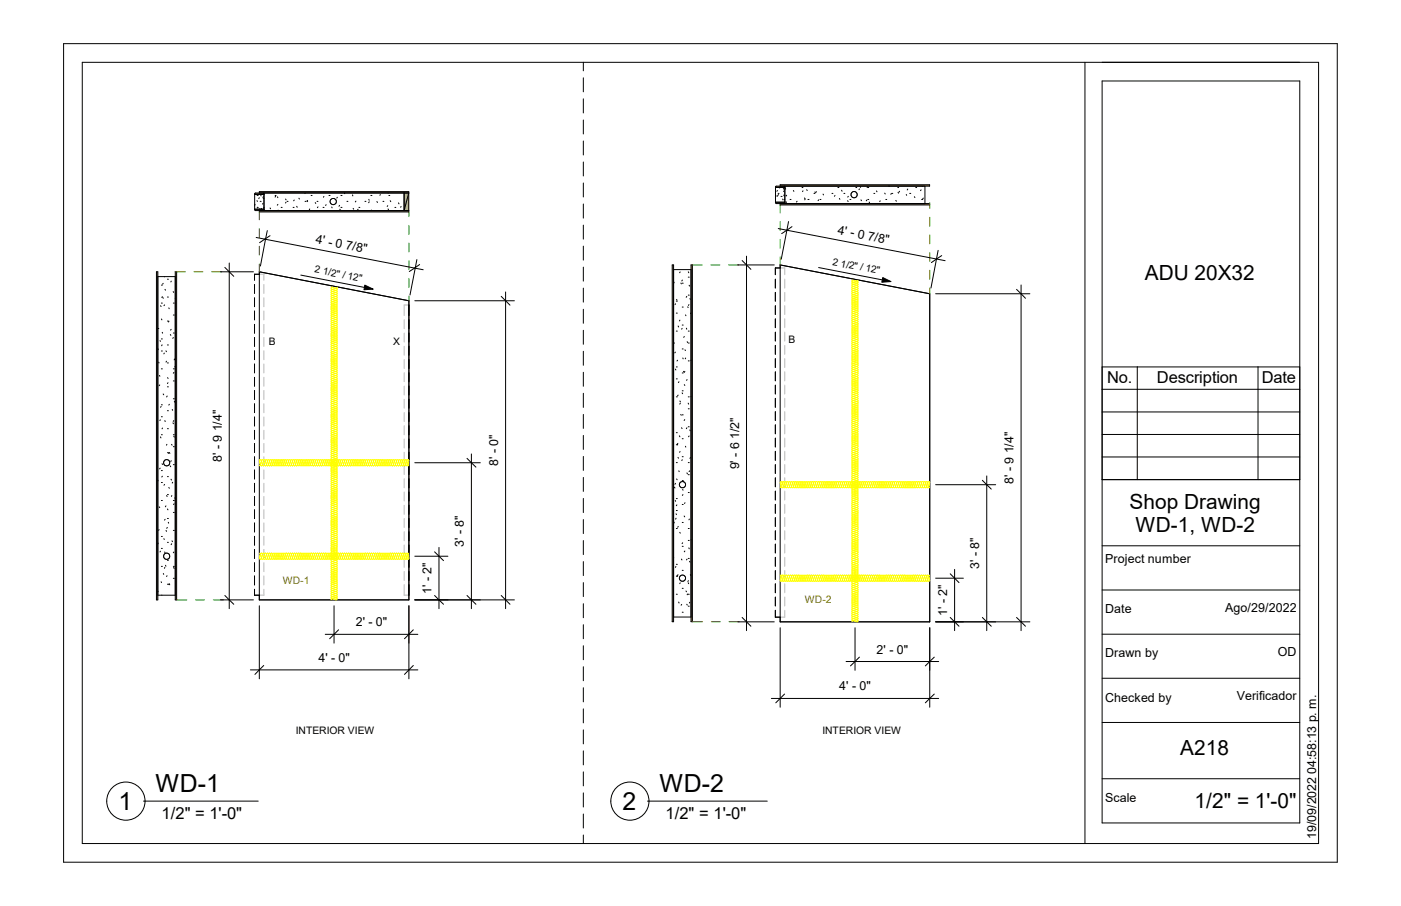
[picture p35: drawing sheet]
<svg xmlns="http://www.w3.org/2000/svg" width="432mm" height="279mm" viewBox="0 0 432 279" stroke-linecap="round" stroke-linejoin="round" font-family="sans-serif">
<defs><g id="words">
<g font-size="7.7">
<text x="47.9" y="244.3">WD-1</text>
<text x="203.2" y="244.3">WD-2</text>
<text x="36.5" y="249.7">1</text>
<text x="191.8" y="249.7">2</text>
</g>
<g font-size="6.4">
<text x="352.8" y="86.3">ADU 20X32</text>
<text x="348.1" y="156.8">Shop Drawing</text>
<text x="350" y="164">WD-1, WD-2</text>
<text x="363.7" y="232.8">A218</text>
<text x="368.2" y="249.1">1/2&quot; = 1'-0&quot;</text>
</g>
<g font-size="5.1">
<text x="341.2" y="118.2">No.</text>
<text x="356.6" y="118.2">Description</text>
<text x="388.9" y="118.2">Date</text>
<text x="49.8" y="252.5">1/2&quot; = 1'-0&quot;</text>
<text x="205.1" y="252.5">1/2&quot; = 1'-0&quot;</text>
</g>
<g font-size="3.8">
<text x="97.2" y="74.9" transform="rotate(11 97.2 74.9)">4' - 0</text>
<text x="106.4" y="76.7" transform="rotate(11 106.4 76.7)">7/8&quot;</text>
<text x="258.1" y="72.1" transform="rotate(11 258.1 72.1)">4' - 0</text>
<text x="267.3" y="73.9" transform="rotate(11 267.3 73.9)">7/8&quot;</text>
<text x="68.4" y="142.5" transform="rotate(-90 68.4 142.5)">8' - 9 1/4&quot;</text>
<text x="153.5" y="143.7" transform="rotate(-90 153.5 143.7)">8' - 0&quot;</text>
<text x="227.8" y="144.7" transform="rotate(-90 227.8 144.7)">9' - 6 1/2&quot;</text>
<text x="312.4" y="149.2" transform="rotate(-90 312.4 149.2)">8' - 9 1/4&quot;</text>
<text x="143" y="168.7" transform="rotate(-90 143 168.7)">3' - 8&quot;</text>
<text x="340.7" y="173.7">Project number</text>
<text x="301.8" y="175.5" transform="rotate(-90 301.8 175.5)">3' - 8&quot;</text>
<text x="133" y="183.1" transform="rotate(-90 133 183.1)">1' - 2&quot;</text>
<text x="291.9" y="189.9" transform="rotate(-90 291.9 189.9)">1' - 2&quot;</text>
<text x="340.7" y="189.1">Date</text>
<text x="377.6" y="188.6">Ago/29/2022</text>
<text x="109.6" y="193.2">2' - 0&quot;</text>
<text x="270.2" y="201.6">2' - 0&quot;</text>
<text x="340.7" y="202.7">Drawn by</text>
<text x="393.9" y="202.2">OD</text>
<text x="98.1" y="204.2">4' - 0&quot;</text>
<text x="258.7" y="212.9">4' - 0&quot;</text>
<text x="381.2" y="215.8">Verificador</text>
<text x="340.7" y="216.4">Checked by</text>
<text x="340.7" y="247.4">Scale</text>
<text x="405.7" y="258.7" transform="rotate(-90 405.7 258.7)">19/09/2022 04:58:13 p. m.</text>
</g>
<g font-size="3.2">
<text x="82.9" y="106.4">B</text>
<text x="121.2" y="106.4">X</text>
<text x="243" y="105.7">B</text>
<text x="91.1" y="226.4">INTERIOR VIEW</text>
<text x="253.5" y="226.4">INTERIOR VIEW</text>
</g>
<g font-size="3.2" fill="#f00">
<text x="87.1" y="180">WD-1</text>
<text x="248.1" y="185.9">WD-2</text>
</g>
<g font-size="3.1">
<text x="256.5" y="81.7" transform="rotate(11 256.5 81.7)">2</text>
<text x="259" y="82.2" transform="rotate(11 259 82.2)">1/2&quot; / 12&quot;</text>
<text x="96.9" y="84" transform="rotate(11 96.9 84)">2</text>
<text x="99.4" y="84.5" transform="rotate(11 99.4 84.5)">1/2&quot; / 12&quot;</text>
</g>
</g></defs>
<path d="M54 83.8h.4v101.2h-.4zM48.2 83.8h.4v101.2h-.4z" fill-rule="evenodd" fill="#a28153"/>
<path d="M81.4 59.5h43.1v5.4h-43.1z" fill="#fff"/>
<path d="M79.9 59.1h46.1v.4h-46.1zM79.9 64.9h46.1v.5h-46.1z" fill-rule="evenodd" fill="#a28153"/>
<g fill="#fff">
<path d="M101.7 61.2h2v1.9h-2z"/>
<path d="M50.4 141.7h1.9v1.9h-1.9z"/>
<path d="M50.4 170.6h1.9v1.9h-1.9z"/>
</g>
<path d="M124.5 59.5h1.5v5.4h-1.5z" fill="#b5a27d"/>
<path d="M78.5 59.5h2.9v5.4h-2.9z" fill="#a28153"/>
<path d="M78.5 59.9h2.9v4.6h-2.9z" fill="#fff"/>
<g fill="none" stroke="#ccc" stroke-width=".31">
<path d="M79.9 84.6h1.4v1.8M81.3 87.8v2.7M81.3 91.9v2.7M81.3 95.9v2.7M124.6 98.6v2.7M126 94.1h-1.4v3.2M81.3 100v2.7M81.3 104.1v2.7M81.3 108.2v2.7M81.3 112.3v2.7M81.3 116.4v2.7M124.6 102.7v2.8"/>
<path d="M124.6 106.8v2.7M124.6 110.9v2.7M124.6 115v2.7M124.6 119.1v2.7M81.3 120.4v2.8M81.3 124.5v2.8M81.3 128.6v2.8M81.3 132.7v2.7M81.3 136.8v2.7M124.6 123.1v2.8M124.6 127.3v2.7M124.6 131.3v2.8"/>
<path d="M124.6 135.4v2.7M124.6 139.5v2.7M81.3 140.9v2.7M81.3 144.9v2.8M81.3 149.1v2.7M81.3 153.1v2.8M81.3 157.2v2.7M124.6 143.6v2.7M124.6 147.7v2.7M124.6 151.8v2.7M124.6 155.8v2.8M124.6 159.9v2.7"/>
<path d="M81.3 161.3v2.7M81.3 165.4v2.7M81.3 169.5v2.7M81.3 173.6v2.7M81.3 177.6v2.8M124.6 164v2.8M124.6 168.1v2.7M124.6 172.2v2.7M124.6 176.3v2.7M81.3 181.7v1.9h-1.4M124.6 180.3v3.3h1.4"/>
</g>
<g fill="none" stroke="#000" stroke-width=".31">
<path d="M78.5 59.9h2.9M79.9 59.5v-.4h46.1v6.3h-46.1v-.5M81.2 59.5l.2 .2M81.4 59.5v5.4M94.1 59.5l-.1 .2M106.1 59.5l.2 .2M117.2 60l-.1 .2M119.6 59.5v.1M124.5 59.5v5.4l1.5-5.4h-47.3l-.2 .2v5l.2 .2h47.3M78.5 64.5h2.9M81.4 64h.1M81.4 64.7l-.2 .2"/>
<path d="M83.2 64.1l.2 .3M84.8 60.3h.3M85 60.5l-.2 .3M85.5 60.7l.1 .3M85.6 63l-.1 .3M85.7 64.8l.1 .1M86.7 64h.3M88 61.4l.2 .2M88.1 62.4l-.1 .2M88.5 62.1h.3M90.3 64h.3M90.7 61.7l-.2 .2"/>
<path d="M91.4 63.6l.2 .3M92.1 61.1l.2 .3M94 62.1h.3M94.7 61.8l.1 .3M94.8 61.9l-.1 .3M95.5 64.4l-.2 .3M95.9 60.3h.3M97.2 62.5l.1 .2M97.7 62.1h.3M98 63.8l-.2 .3M99.6 64h.3M99.8 60.6l-.1 .2"/>
<path d="M100.5 63.1l-.1 .3M101.4 60.3h.3M102.2 63.8l.2 .3M104 60.8l-.2 .3M104.6 63.3l-.1 .3M104.7 64.5l.2 .3M105.1 60.3h.3M105.1 64h.3M106.9 62.1h.3M108.6 60.1l.2 .3M108.8 64.3l.2 .2M109.7 62l-.2 .3"/>
<path d="M110.4 64.5l-.2 .3M110.6 64h.3M112.5 62.1h.3M113.7 61.5l.1 .3M113.8 62.2l-.2 .3M114.3 60.3h.3M114.5 64.8l-.1 .1M116.2 62.1l.1 .3M118 62.1h.3M119.5 63.4l-.2 .3M119.6 64.4l.2 .3M119.8 60.3h.3"/>
<path d="M120.3 61.9l.1 .3M121.7 64h.3M122.8 62.6l.2 .3M123.6 63.7l-.1 .2M48.2 83.8h.4v101.2h-.4zM48.6 85.3h5.4M49.5 94.3l.2 .2M49.7 87.9h.3M49.7 93.5h.3M49.7 98.4l.2 .2M50 91.5l-.1 .2M50.2 91.7l.1 .3"/>
<path d="M50.3 87.4l-.2 .2M50.7 85.3l.1 .1M50.7 94l-.2 .3M50.8 89.2l.2 .3M51.6 86.1h.3M51.6 91.6h.3M51.6 99h.3M52 95l.2 .2M52.1 99.1l-.2 .2M52.8 86.7l-.1 .3M53.4 89.9l.1 .3M53.4 93.5h.3"/>
<path d="M53.4 97.2h.3M54 83.8h.4v101.2h-.4zM78.4 87.8v2.7M78.4 91.9v2.7M78.4 95.9v2.7M79.9 83.8l46.1 9v92.2h-46.1zM79.9 84.6h-1.5v1.8M48.6 101.3h.1M48.6 107.5l.2 .3M48.9 111.7l.1 .2M49.1 115.8l.2 .2M49.2 118.7l-.1 .3"/>
<path d="M49.3 105l.1 .3M49.7 104.5h.3M49.7 108.2h.3M49.7 113.7h.3M50 106.3l-.2 .3M50 102.5l.1 .2M50.6 108.9l-.1 .2M51.1 108.2l.2 .3M51.3 111.4l-.1 .3M51.6 106.4h.3M51.6 111.9h.3M51.6 119.3h.3"/>
<path d="M51.6 116.5l.2 .2M51.8 118l-.2 .3M52.5 103.2l.2 .2M52.7 101.6l-.1 .2M53.4 102.7h.3M53.4 113.7h.3M53.4 117.5h.3M53.4 104.1l-.1 .3M53.6 114.9l-.2 .2M53.8 110.7l-.1 .3M53.9 113l.1 .2M78.4 100v2.7"/>
<path d="M78.4 104.1v2.7M78.4 108.2v2.7M78.4 112.3v2.7M78.4 116.4v2.7M49.4 129.5l-.1 .2M49.4 134.7l.2 .3M49.7 125.3l-.2 .3M49.7 124.8h.3M49.7 128.5h.3M49.7 134.1h.3M50.1 132l-.1 .2M50.3 121.5l.2 .3"/>
<path d="M50.8 129.7l.1 .3M51.4 137l-.1 .3M51.5 122.1l-.1 .3M51.6 126.7h.3M51.6 132.2h.3M51.6 139.6h.3M52.1 139.5l-.2 .3M52.2 139.6l.2 .2M52.2 124.7l-.2 .2M52.9 137l.1 .3M53.1 126.3l.1 .2M53.3 130.4l.2 .3"/>
<path d="M53.4 123h.3M53.4 134.1h.3M53.4 137.8h.3M53.6 134.5l.1 .3M53.6 129.7l-.2 .3M53.7 123.8l.2 .2M78.4 120.4v2.8M78.4 124.5v2.8M78.4 128.6v2.8M78.4 132.7v2.7M78.4 136.8v2.7M48.6 148.1l.1 .2"/>
<path d="M49.1 156.3l.1 .2M49.4 144.4l-.2 .2M49.7 145.1h.3M49.7 148.8h.3M49.7 154.3h.3M50 143l.1 .3M50 146.9l-.1 .2M50.7 149.4l-.2 .2M51.1 156l-.1 .3M51.4 152.8l.1 .3M51.6 147h.3M51.6 152.5h.3"/>
<path d="M51.6 159.9h.3M51.6 157l.2 .2M52 150.3l.2 .3M52.5 143.7l.1 .2M52.7 147.8l.2 .2M52.8 142.1l-.2 .2M53 152.8l-.2 .3M53.2 148.7l-.1 .3M53.4 143.3h.3M53.4 154.3h.3M53.4 158h.3M53.6 155.4l-.1 .2"/>
<path d="M53.9 153.5l.1 .3M78.4 140.9v2.7M78.4 144.9v2.8M78.4 149.1v2.7M78.4 153.1v2.8M78.4 157.2v2.7M48.8 167.5l-.2 .2M49 163.3l-.1 .3M49.4 170l-.1 .2M49.7 179.4l.1 .3M49.7 165.4h.3M49.7 169.1h.3"/>
<path d="M49.7 174.7h.3M50.3 176.9l.2 .2M50.5 166.1l.1 .3M50.8 170.2l.1 .3M50.8 175l-.1 .3M50.9 160.1l-.2 .3M51 174.3l.1 .3M51.2 163.6l.1 .3M51.5 177.5l-.1 .3M51.6 162.6l-.2 .3M51.6 167.3h.3M51.6 172.8h.3"/>
<path d="M51.9 161.1l.1 .2M52.9 167.7l-.2 .3M53 166.8l.2 .2M53.4 163.6h.3M53.4 174.7h.3M53.4 178.4h.3M53.5 175l.2 .3M53.6 170.2l-.2 .3M78.4 161.3v2.7M78.4 165.4v2.7M78.4 169.5v2.7M78.4 173.6v2.7"/>
<path d="M78.4 177.6v2.8M48.6 183.6h5.4M48.7 182.3l-.1 .2M49.9 183.5v.1M51.6 180.2h.3M52 180.3l.2-.2 .1 .2M78.4 181.7v1.9h1.5"/>
<circle cx="102.7" cy="62.1" r=".97"/>
<circle cx="51.4" cy="142.7" r=".97"/>
<circle cx="51.4" cy="171.5" r=".97"/>
</g>
<g fill="none" stroke="#111" stroke-width=".31">
<path d="M79.2 59.9v.2M79.5 59.9l-.1 .1M78.5 63h.2M78.5 63.4v.1M79.2 61.8l.1 .3M79.2 60.3h.4M79.2 64h.4M79.3 63.9l.2 .3M79.9 61l-.1 .3M80.1 64.3l-.1 .2M80.2 62.1h.3M80.3 60.2l.2 .2"/>
<path d="M80.6 64.3l.1 .2M81.1 62.7l-.2 .2M81.1 61.2h.3M81.2 60.6l-.2 .3M81.4 64.1l-.2 .1"/>
</g>
<g fill="none" stroke="#ff0" stroke-width=".31">
<path d="M102.3 93.7l-.3 .3 .3 .4M102.3 89.2l1.3 .3M102.3 89.2l-.3 .3 .3 .4M102.3 94.4l-.3 .3 .3 .3M102.3 89.9l1.3 .3M102.3 89.9l-.3 .3 .3 .3M102.3 95l-.3 .3 .3 .3M102.3 90.5l1.3 .3M102.3 90.5l-.3 .3 .3 .3M102.3 91.1l1.3 .4M102.3 91.1l-.3 .4 .3 .3M102.3 91.8l1.3 .3"/>
<path d="M102.3 91.8l-.3 .3 .3 .3M102.3 92.4l1.3 .4M102.3 92.4l-.3 .4 .3 .2M102.3 93l1.3 .4M102.3 93l-.3 .4 .3 .3M102.3 98.2l-.3 .3 .3 .3M102.3 93.7l1.3 .3M102.3 98.8l-.3 .3 .3 .4M102.3 94.4l1.3 .3M102.3 99.5l-.3 .3 .3 .3M102.3 95l1.3 .3M102.3 95.6l1.3 .4"/>
<path d="M102.3 95.6l-.3 .4 .3 .3M102.3 96.3l1.3 .3M102.3 96.3l-.3 .3 .3 .3M102.3 96.9l1.3 .3M102.3 96.9l-.3 .3 .3 .3M102.3 97.5l1.3 .4M102.3 97.5l-.3 .4 .3 .3M102.3 98.2l1.3 .3M102.3 98.8l1.3 .3M102.3 99.5l1.3 .3M103.6 88.9l-1.3-.3-.3 .3 .3 .3M103.6 88.9l-1.3 .3"/>
<path d="M103.6 88.9l.3 .3-.3 .3M103.6 89.5l-1.3 .4M103.6 89.5l.3 .4-.3 .3M103.6 90.2l-1.3 .3M103.6 90.2l.3 .3-.3 .3M103.6 90.8l-1.3 .3M103.6 90.8l.3 .3-.3 .4M103.6 96l.3 .3-.3 .3M103.6 91.5l-1.3 .3M103.6 91.5l.3 .3-.3 .3M103.6 96.6l.3 .3-.3 .3M103.6 92.1l-1.3 .3"/>
<path d="M103.6 92.1l.3 .3-.3 .4M103.6 97.2l.3 .3-.3 .4M103.6 92.8l-1.3 .2M103.6 92.8l.3 .2-.3 .4M103.6 97.9l.3 .3-.3 .3M103.6 93.4l-1.3 .3M103.6 93.4l.3 .3-.3 .3M103.6 94l-1.3 .4M103.6 94l.3 .4-.3 .3M103.6 99.1l.3 .4-.3 .3M103.6 94.7l-1.3 .3M103.6 94.7l.3 .3-.3 .3"/>
<path d="M103.6 95.3l-1.3 .3M103.6 95.3l.3 .3-.3 .4M103.6 96l-1.3 .3M103.6 96.6l-1.3 .3M103.6 97.2l-1.3 .3M103.6 97.9l-1.3 .3M103.6 98.5l-1.3 .3M103.6 98.5l.3 .3-.3 .3M103.6 99.1l-1.3 .4M103.6 99.8l-1.3 .3M103.6 99.8l.3 .3-.3 .3M103.9 88.6l-.3 .3"/>
<path d="M102.3 100.1l-.3 .3 .3 .4M102.3 103.3l-.3 .3 .3 .4M102.3 104l-.3 .3 .3 .3M102.3 100.1l1.3 .3M102.3 100.8l1.3 .3M102.3 100.8l-.3 .3 .3 .3M102.3 101.4l1.3 .3M102.3 101.4l-.3 .3 .3 .3M102.3 106.5l-.3 .3 .3 .3M102.3 102l1.3 .4M102.3 102l-.3 .4 .3 .3M102.3 102.7l1.3 .3"/>
<path d="M102.3 102.7l-.3 .3 .3 .3M102.3 107.8l-.3 .3 .3 .4M102.3 103.3l1.3 .3M102.3 108.5l-.3 .3 .3 .3M102.3 104l1.3 .3M102.3 109.1l-.3 .3 .3 .3M102.3 104.6l1.3 .3M102.3 104.6l-.3 .3 .3 .3M102.3 109.7l-.3 .3 .3 .4M102.3 105.2l1.3 .3M102.3 105.2l-.3 .3 .3 .4M102.3 105.9l1.3 .3"/>
<path d="M102.3 105.9l-.3 .3 .3 .3M102.3 106.5l1.3 .3M102.3 107.1l1.3 .4M102.3 107.1l-.3 .4 .3 .3M102.3 107.8l1.3 .3M102.3 112.9l-.3 .3 .3 .4M102.3 108.5l1.3 .3M102.3 113.6l-.3 .3 .3 .3M102.3 109.1l1.3 .3M102.3 114.2l-.3 .3 .3 .4M102.3 109.7l1.3 .3M102.3 114.9l-.3 .2 .3 .4"/>
<path d="M102.3 110.4l1.3 .3M102.3 110.4l-.3 .3 .3 .3M102.3 111l1.3 .3M102.3 111l-.3 .3 .3 .3M102.3 116.1l-.3 .4 .3 .3M102.3 111.6l1.3 .4M102.3 111.6l-.3 .4 .3 .3M102.3 112.3l1.3 .3M102.3 112.3l-.3 .3 .3 .3M102.3 117.4l-.3 .3 .3 .4M102.3 112.9l1.3 .3M102.3 113.6l1.3 .3"/>
<path d="M102.3 114.2l1.3 .3M102.3 119.3l-.3 .3 .3 .4M102.3 114.9l1.3 .2M102.3 115.5l1.3 .3M102.3 115.5l-.3 .3 .3 .3M102.3 116.1l1.3 .4M102.3 116.8l1.3 .3M102.3 116.8l-.3 .3 .3 .3M102.3 117.4l1.3 .3M102.3 118.1l1.3 .3M102.3 118.1l-.3 .3 .3 .3M102.3 118.7l1.3 .3"/>
<path d="M102.3 118.7l-.3 .3 .3 .3M102.3 119.3l1.3 .3M102.3 120l1.3 .3M102.3 120l-.3 .3 .3 .3M103.6 100.4l.3 .4-.3 .3M103.6 101.1l.3 .3-.3 .3M103.6 101.7l.3 .3-.3 .4M103.6 102.4l.3 .3-.3 .3M103.6 104.3l.3 .3-.3 .3M103.6 100.4l-1.3 .4M103.6 105.5l.3 .4-.3 .3M103.6 101.1l-1.3 .3"/>
<path d="M103.6 106.2l.3 .3-.3 .3M103.6 101.7l-1.3 .3M103.6 106.8l.3 .3-.3 .4M103.6 102.4l-1.3 .3M103.6 107.5l.3 .3-.3 .3M103.6 103l-1.3 .3M103.6 103l.3 .3-.3 .3M103.6 103.6l-1.3 .4M103.6 103.6l.3 .4-.3 .3M103.6 108.8l.3 .3-.3 .3M103.6 104.3l-1.3 .3M103.6 104.9l-1.3 .3"/>
<path d="M103.6 104.9l.3 .3-.3 .3M103.6 105.5l-1.3 .4M103.6 110.7l.3 .3-.3 .3M103.6 106.2l-1.3 .3M103.6 111.3l.3 .3-.3 .4M103.6 106.8l-1.3 .3M103.6 112l.3 .3-.3 .3M103.6 107.5l-1.3 .3M103.6 108.1l-1.3 .4M103.6 108.1l.3 .4-.3 .3M103.6 108.8l-1.3 .3M103.6 113.9l.3 .3-.3 .3"/>
<path d="M103.6 109.4l-1.3 .3M103.6 109.4l.3 .3-.3 .3M103.6 110l-1.3 .4M103.6 110l.3 .4-.3 .3M103.6 115.1l.3 .4-.3 .3M103.6 110.7l-1.3 .3M103.6 115.8l.3 .3-.3 .4M103.6 111.3l-1.3 .3M103.6 116.5l.3 .3-.3 .3M103.6 112l-1.3 .3M103.6 117.1l.3 .3-.3 .3M103.6 112.6l-1.3 .3"/>
<path d="M103.6 112.6l.3 .3-.3 .3M103.6 113.2l-1.3 .4M103.6 113.2l.3 .4-.3 .3M103.6 113.9l-1.3 .3M103.6 114.5l-1.3 .4M103.6 114.5l.3 .4-.3 .2M103.6 115.1l-1.3 .4M103.6 115.8l-1.3 .3M103.6 116.5l-1.3 .3M103.6 117.1l-1.3 .3M103.6 117.7l-1.3 .4M103.6 117.7l.3 .4-.3 .3"/>
<path d="M103.6 118.4l-1.3 .3M103.6 118.4l.3 .3-.3 .3M103.6 119l-1.3 .3M103.6 119l.3 .3-.3 .3M103.6 119.6l-1.3 .4M103.6 119.6l.3 .4-.3 .3M102.3 122.5l-.3 .4 .3 .3M102.3 123.2l-.3 .3 .3 .3M102.3 123.8l-.3 .3 .3 .4M102.3 124.5l-.3 .3 .3 .3M102.3 120.6l1.3 .3M102.3 120.6l-.3 .3 .3 .3"/>
<path d="M102.3 121.2l1.3 .4M102.3 121.2l-.3 .4 .3 .3M102.3 121.9l1.3 .3M102.3 121.9l-.3 .3 .3 .3M102.3 122.5l1.3 .4M102.3 127.7l-.3 .3 .3 .3M102.3 123.2l1.3 .3M102.3 128.3l-.3 .3 .3 .3M102.3 123.8l1.3 .3M102.3 128.9l-.3 .3 .3 .4M102.3 124.5l1.3 .3M102.3 125.1l1.3 .3"/>
<path d="M102.3 125.1l-.3 .3 .3 .3M102.3 125.7l1.3 .4M102.3 125.7l-.3 .4 .3 .3M102.3 130.9l-.3 .3 .3 .3M102.3 126.4l1.3 .3M102.3 126.4l-.3 .3 .3 .3M102.3 127l1.3 .3M102.3 127l-.3 .3 .3 .4M102.3 127.7l1.3 .3M102.3 132.8l-.3 .3 .3 .3M102.3 128.3l1.3 .3M102.3 133.4l-.3 .3 .3 .4"/>
<path d="M102.3 128.9l1.3 .3M102.3 134.1l-.3 .3 .3 .3M102.3 129.6l1.3 .3M102.3 129.6l-.3 .3 .3 .3M102.3 130.2l1.3 .4M102.3 130.2l-.3 .4 .3 .3M102.3 135.3l-.3 .4 .3 .3M102.3 130.9l1.3 .3M102.3 131.5l1.3 .3M102.3 131.5l-.3 .3 .3 .3M102.3 132.1l1.3 .4M102.3 132.1l-.3 .4 .3 .3"/>
<path d="M102.3 137.3l-.3 .3 .3 .3M102.3 132.8l1.3 .3M102.3 137.9l-.3 .3 .3 .4M102.3 133.4l1.3 .3M102.3 138.6l-.3 .3 .3 .3M102.3 134.1l1.3 .3M102.3 134.7l1.3 .3M102.3 134.7l-.3 .3 .3 .3M102.3 135.3l1.3 .4M102.3 136l1.3 .3M102.3 136l-.3 .3 .3 .3M102.3 136.6l1.3 .3"/>
<path d="M102.3 136.6l-.3 .3 .3 .4M102.3 137.3l1.3 .3M102.3 137.9l1.3 .3M102.3 138.6l1.3 .3M102.3 139.2l1.3 .3M102.3 139.2l-.3 .3 .3 .3M102.3 139.8l1.3 .4M102.3 139.8l-.3 .4 .3 .3M103.6 120.3l.3 .3-.3 .3M103.6 120.9l.3 .3-.3 .4M103.6 121.6l.3 .3-.3 .3M103.6 122.2l.3 .3-.3 .4"/>
<path d="M103.6 123.5l.3 .3-.3 .3M103.6 124.8l.3 .3-.3 .3M103.6 120.3l-1.3 .3M103.6 125.4l.3 .3-.3 .4M103.6 120.9l-1.3 .3M103.6 126.1l.3 .3-.3 .3M103.6 121.6l-1.3 .3M103.6 126.7l.3 .3-.3 .3M103.6 122.2l-1.3 .3M103.6 122.9l-1.3 .3M103.6 122.9l.3 .3-.3 .3M103.6 123.5l-1.3 .3"/>
<path d="M103.6 124.1l-1.3 .4M103.6 124.1l.3 .4-.3 .3M103.6 124.8l-1.3 .3M103.6 129.9l.3 .3-.3 .4M103.6 125.4l-1.3 .3M103.6 130.6l.3 .3-.3 .3M103.6 126.1l-1.3 .3M103.6 131.2l.3 .3-.3 .3M103.6 126.7l-1.3 .3M103.6 131.8l.3 .3-.3 .4M103.6 127.3l-1.3 .4M103.6 127.3l.3 .4-.3 .3"/>
<path d="M103.6 128l-1.3 .3M103.6 128l.3 .3-.3 .3M103.6 133.1l.3 .3-.3 .3M103.6 128.6l-1.3 .3M103.6 128.6l.3 .3-.3 .3M103.6 129.2l-1.3 .4M103.6 129.2l.3 .4-.3 .3M103.6 134.4l.3 .3-.3 .3M103.6 129.9l-1.3 .3M103.6 135l.3 .3-.3 .4M103.6 130.6l-1.3 .3M103.6 135.7l.3 .3-.3 .3"/>
<path d="M103.6 131.2l-1.3 .3M103.6 136.3l.3 .3-.3 .3M103.6 131.8l-1.3 .3M103.6 132.5l-1.3 .3M103.6 132.5l.3 .3-.3 .3M103.6 133.1l-1.3 .3M103.6 133.7l-1.3 .4M103.6 133.7l.3 .4-.3 .3M103.6 134.4l-1.3 .3M103.6 139.5l.3 .3-.3 .4M103.6 135l-1.3 .3M103.6 135.7l-1.3 .3"/>
<path d="M103.6 136.3l-1.3 .3M103.6 136.9l-1.3 .4M103.6 136.9l.3 .4-.3 .3M103.6 137.6l-1.3 .3M103.6 137.6l.3 .3-.3 .3M103.6 138.2l-1.3 .4M103.6 138.2l.3 .4-.3 .3M103.6 138.9l-1.3 .3M103.6 138.9l.3 .3-.3 .3M103.6 139.5l-1.3 .3M80.2 143.3l.4 .4 .3-.4M80.2 143.3l-.3 .4"/>
<path d="M80.6 142.1l-.4-.4-.3 .4 .3 1.2M80.6 142.1l-.4 1.2M80.6 142.1l.3 1.2M80.6 142.1l.3-.4 .3 .4M80.9 143.3l.3 .4 .3-.4M81.2 142.1l.3-.4 .3 .4M81.2 142.1l-.3 1.2M81.2 142.1l.3 1.2M81.5 143.3l.3 .4 .4-.4M81.8 142.1l-.3 1.2M81.8 142.1l.4 1.2M81.8 142.1l.4-.4 .3 .4"/>
<path d="M82.2 143.3l.3 .4 .3-.4M82.5 142.1l-.3 1.2M82.5 142.1l.3 1.2M82.5 142.1l.3-.4 .3 .4M82.8 143.3l.3 .4 .3-.4M83.1 142.1l-.3 1.2M83.1 142.1l.3 1.2M83.1 142.1l.3-.4 .3 .4M83.4 143.3l.3 .4 .4-.4M83.7 142.1l.4-.4 .3 .4M83.7 142.1l-.3 1.2M83.7 142.1l.4 1.2"/>
<path d="M84.1 143.3l.3 .4 .3-.4M84.4 142.1l.3 1.2M84.4 142.1l-.3 1.2M84.4 142.1l.3-.4 .3 .4M84.7 143.3l.3 .4 .3-.4M85 142.1l.3-.4 .4 .4M85 142.1l-.3 1.2M85 142.1l.3 1.2M85.3 143.3l.4 .4 .3-.4M85.7 142.1l-.4 1.2M85.7 142.1l.3 1.2M85.7 142.1l.3-.4 .3 .4"/>
<path d="M86 143.3l.3 .4 .4-.4M86.3 142.1l.4-.4 .3 .4M86.3 142.1l.4 1.2M86.3 142.1l-.3 1.2M86.7 143.3l.3 .4 .3-.4M87 142.1l-.3 1.2M87 142.1l.3 1.2M87 142.1l.3-.4 .3 .4M87.3 143.3l.3 .4 .3-.4M87.6 142.1l.3-.4 .3 .4M87.6 142.1l.3 1.2M87.6 142.1l-.3 1.2"/>
<path d="M87.9 143.3l.3 .4 .4-.4M88.2 142.1l-.3 1.2M88.2 142.1l.4 1.2M88.2 142.1l.4-.4 .3 .4M88.6 143.3l.3 .4 .3-.4M88.9 142.1l.3-.4 .3 .4M88.9 142.1l-.3 1.2M88.9 142.1l.3 1.2M89.2 143.3l.3 .4 .3-.4M89.5 142.1l-.3 1.2M89.5 142.1l.3 1.2M89.5 142.1l.3-.4 .4 .4"/>
<path d="M89.8 143.3l.4 .4 .3-.4M90.2 142.1l-.4 1.2M90.2 142.1l.3-.4 .3 .4M90.2 142.1l.3 1.2M90.5 143.3l.3 .4 .3-.4M90.8 142.1l-.3 1.2M90.8 142.1l.3 1.2M90.8 142.1l.3-.4 .3 .4M91.1 143.3l.3 .4 .4-.4M91.4 142.1l.4-.4 .3 .4M91.4 142.1l-.3 1.2M91.4 142.1l.4 1.2"/>
<path d="M91.8 143.3l.3 .4 .3-.4M92.1 142.1l.3-.4 .3 .4M92.1 142.1l-.3 1.2M92.1 142.1l.3 1.2M92.4 143.3l.3 .4 .3-.4M92.7 142.1l.3-.4 .3 .4M92.7 142.1l.3 1.2M92.7 142.1l-.3 1.2M93 143.3l.3 .4 .4-.4M93.3 142.1l-.3 1.2M93.3 142.1l.4 1.2M93.3 142.1l.4-.4 .3 .4"/>
<path d="M93.7 143.3l.3 .4 .3-.4M94 142.1l.3-.4 .4 .4M94 142.1l.3 1.2M94 142.1l-.3 1.2M94.3 143.3l.4 .4 .3-.4M94.7 142.1l-.4 1.2M94.7 142.1l.3 1.2M94.7 142.1l.3-.4 .3 .4M95 143.3l.3 .4 .3-.4M95.3 142.1l.3-.4 .3 .4M95.3 142.1l-.3 1.2M95.3 142.1l.3 1.2"/>
<path d="M95.6 143.3l.3 .4 .4-.4M95.9 142.1l-.3 1.2M95.9 142.1l.4 1.2M95.9 142.1l.4-.4 .3 .4M96.3 143.3l.3 .4 .3-.4M96.6 142.1l.3-.4 .3 .4M96.6 142.1l-.3 1.2M96.6 142.1l.3 1.2M96.9 143.3l.3 .4 .3-.4M97.2 142.1l-.3 1.2M97.2 142.1l.3 1.2M97.2 142.1l.3-.4 .3 .4"/>
<path d="M97.5 143.3l.3 .4 .4-.4M97.8 142.1l-.3 1.2M97.8 142.1l.4 1.2M97.8 142.1l.4-.4 .3 .4M98.2 143.3l.3 .4 .3-.4M98.5 142.1l-.3 1.2M98.5 142.1l.3 1.2M98.5 142.1l.3-.4 .3 .4M98.8 143.3l.3 .4 .3-.4M99.1 142.1l-.3 1.2M99.1 142.1l.3 1.2M99.1 142.1l.3-.4 .4 .4"/>
<path d="M99.4 143.3l.4 .4 .3-.4M99.8 142.1l-.4 1.2M99.8 142.1l.3 1.2M99.8 142.1l.3-.4 .3 .4M100.1 143.3l.3 .4 .3-.4M100.4 142.1l.3-.4 .3 .4M100.4 142.1l-.3 1.2M100.4 142.1l.3 1.2M100.7 143.3l.3 .4 .4-.4M101 142.1l.4-.4 .3 .4M101 142.1l.4 1.2M101 142.1l-.3 1.2"/>
<path d="M101.4 143.3l.3 .4 .3-.4M101.7 142.1l.3-.4 .3 .4M101.7 142.1l-.3 1.2M101.7 142.1l.3 1.2M102 143.3l.3 .4M102.1 142.9l.2 .1M102.1 142.9l-.1 .4M102.3 140.5l-.3 .3 .3 .3M102.3 141.7l-.3 .4 .3 .3M102.3 142.4l-.2 .1v.4M102.3 143l-.3 .3M102.3 143.7l-.3 .3 .3 .3"/>
<path d="M102.3 140.5l1.3 .3M102.3 141.1l1.3 .3M102.3 141.1l-.3 .3 .3 .3M102.3 142.1l.4 1.2M102.3 141.7l1.3 .4M102.3 146.9l-.3 .3 .3 .3M102.3 142.4l1.3 .3M102.3 147.5l-.3 .3 .3 .4M102.3 143l1.3 .3M102.3 148.2l-.3 .3 .3 .3M102.3 143.7l1.3 .3M102.3 148.8l-.3 .3 .3 .3"/>
<path d="M102.3 144.3l1.3 .4M102.3 144.3l-.3 .4 .3 .2M102.3 144.9l1.3 .4M102.3 144.9l-.3 .4 .3 .3M102.3 150.1l-.3 .3 .3 .3M102.3 145.6l1.3 .3M102.3 145.6l-.3 .3 .3 .3M102.3 146.2l1.3 .4M102.3 146.2l-.3 .4 .3 .3M102.3 151.3l-.3 .4 .3 .3M102.3 146.9l1.3 .3M102.3 152l-.3 .3 .3 .4"/>
<path d="M102.3 147.5l1.3 .3M102.3 148.2l1.3 .3M102.3 148.8l1.3 .3M102.3 149.4l1.3 .4M102.3 149.4l-.3 .4 .3 .3M102.3 150.1l1.3 .3M102.3 150.7l1.3 .3M102.3 150.7l-.3 .3 .3 .3M102.3 151.3l1.3 .4M102.3 156.5l-.3 .3 .3 .3M102.3 152l1.3 .3M102.3 157.1l-.3 .3 .3 .4"/>
<path d="M102.3 152.7l1.3 .3M102.3 152.7l-.3 .3 .3 .3M102.3 157.8l-.3 .3 .3 .3M102.3 153.3l1.3 .3M102.3 153.3l-.3 .3 .3 .3M102.3 158.4l-.3 .3 .3 .3M102.3 153.9l1.3 .4M102.3 153.9l-.3 .4 .3 .3M102.3 154.6l1.3 .3M102.3 154.6l-.3 .3 .3 .3M102.3 155.2l1.3 .3M102.3 155.2l-.3 .3 .3 .3"/>
<path d="M102.3 155.8l1.3 .4M102.3 155.8l-.3 .4 .3 .3M102.3 156.5l1.3 .3M102.3 157.1l1.3 .3M102.3 157.8l1.3 .3M102.3 158.4l1.3 .3M102.3 159l1.3 .4M102.3 159l-.3 .4 .3 .3M102.3 159.7l1.3 .3M102.3 159.7l-.3 .3 .3 .3M102.3 142.1l-.2 .8M102.3 142.1l.4-.4 .3 .4"/>
<path d="M102.7 143.3l-.4 .4M102.7 143.3l.3 .4 .3-.4M102.7 143h-.4M102.7 142.9v.4M103 142.1l-.3 .8M103 142.1l.3 1.2M103 142.1l.3-.4 .3 .4M103.3 143.3l.3 .4 .3-.4M103.6 140.2l.3 .3-.3 .3M103.6 140.8l.3 .3-.3 .3M103.6 141.4l.3 .3M103.6 142.7l.3 .3-.3 .3"/>
<path d="M103.6 144.7l.3 .2-.3 .4M103.6 140.2l-1.3 .3M103.6 145.3l.3 .3-.3 .3M103.6 140.8l-1.3 .3M103.6 145.9l.3 .3-.3 .4M103.6 141.4l-1.3 .3M103.6 142.1l-1.3 .3M103.6 142.1l.3 .3-.3 .3M103.6 142.7l-.9 .3M103.6 147.8l.3 .4-.3 .3M103.6 143.3l-1.3 .4M103.6 143.3l.3 .4-.3 .3"/>
<path d="M103.6 144l-1.3 .3M103.6 144l.3 .3-.3 .4M103.6 149.1l.3 .3-.3 .4M103.6 144.7l-1.3 .2M103.6 149.8l.3 .3-.3 .3M103.6 145.3l-1.3 .3M103.6 150.4l.3 .3-.3 .3M103.6 145.9l-1.3 .3M103.6 151l.3 .3-.3 .4M103.6 146.6l-1.3 .3M103.6 146.6l.3 .3-.3 .3M103.6 147.2l-1.3 .3"/>
<path d="M103.6 147.2l.3 .3-.3 .3M103.6 152.3l.3 .4-.3 .3M103.6 147.8l-1.3 .4M103.6 148.5l-1.3 .3M103.6 148.5l.3 .3-.3 .3M103.6 149.1l-1.3 .3M103.6 154.3l.3 .3-.3 .3M103.6 149.8l-1.3 .3M103.6 154.9l.3 .3-.3 .3M103.6 150.4l-1.3 .3M103.6 155.5l.3 .3-.3 .4M103.6 151l-1.3 .3"/>
<path d="M103.6 151.7l-1.3 .3M103.6 151.7l.3 .3-.3 .3M103.6 152.3l-1.3 .4M103.6 157.4l.3 .4-.3 .3M103.6 153l-1.3 .3M103.6 153l.3 .3-.3 .3M103.6 153.6l-1.3 .3M103.6 153.6l.3 .3-.3 .4M103.6 158.7l.3 .3-.3 .4M103.6 154.3l-1.3 .3M103.6 159.4l.3 .3-.3 .3M103.6 154.9l-1.3 .3"/>
<path d="M103.6 155.5l-1.3 .3M103.6 156.2l-1.3 .3M103.6 156.2l.3 .3-.3 .3M103.6 156.8l-1.3 .3M103.6 156.8l.3 .3-.3 .3M103.6 157.4l-1.3 .4M103.6 158.1l-1.3 .3M103.6 158.1l.3 .3-.3 .3M103.6 158.7l-1.3 .3M103.6 159.4l-1.3 .3M103.6 142.1l.3 1.2M103.6 142.1l-.3 1.2"/>
<path d="M103.9 141.7l-.3 .4M103.9 143.3l.4 .4 .3-.4M103.9 141.7l.4 .4M104.3 142.1l-.4 1.2M104.3 142.1l.3 1.2M104.3 142.1l.3-.4 .3 .4M104.6 143.3l.3 .4 .3-.4M104.9 142.1l.3-.4 .3 .4M104.9 142.1l-.3 1.2M104.9 142.1l.3 1.2M105.2 143.3l.3 .4 .4-.4M105.5 142.1l.4-.4 .3 .4"/>
<path d="M105.5 142.1l-.3 1.2M105.5 142.1l.4 1.2M105.9 143.3l.3 .4 .3-.4M106.2 142.1l-.3 1.2M106.2 142.1l.3 1.2M106.2 142.1l.3-.4 .3 .4M106.5 143.3l.3 .4 .3-.4M106.8 142.1l-.3 1.2M106.8 142.1l.3 1.2M106.8 142.1l.3-.4 .3 .4M107.1 143.3l.3 .4 .4-.4M107.4 142.1l.4 1.2"/>
<path d="M107.4 142.1l-.3 1.2M107.4 142.1l.4-.4 .3 .4M107.8 143.3l.3 .4 .3-.4M108.1 142.1l.3-.4 .4 .4M108.1 142.1l-.3 1.2M108.1 142.1l.3 1.2M108.4 143.3l.4 .4 .3-.4M108.8 142.1l-.4 1.2M108.8 142.1l.3 1.2M108.8 142.1l.3-.4 .3 .4M109.1 143.3l.3 .4 .3-.4M109.4 142.1l-.3 1.2"/>
<path d="M109.4 142.1l.3 1.2M109.4 142.1l.3-.4 .3 .4M109.7 143.3l.3 .4 .3-.4M110 142.1l.3-.4 .4 .4M110 142.1l-.3 1.2M110 142.1l.3 1.2M110.3 143.3l.4 .4 .3-.4M110.7 142.1l-.4 1.2M110.7 142.1l.3 1.2M110.7 142.1l.3-.4 .3 .4M111 143.3l.3 .4 .3-.4M111.3 142.1l.3-.4 .3 .4"/>
<path d="M111.3 142.1l.3 1.2M111.3 142.1l-.3 1.2M111.6 143.3l.3 .4 .4-.4M111.9 142.1l-.3 1.2M111.9 142.1l.4 1.2M111.9 142.1l.4-.4 .3 .4M112.3 143.3l.3 .4 .3-.4M112.6 142.1l.3 1.2M112.6 142.1l-.3 1.2M112.6 142.1l.3-.4 .3 .4M112.9 143.3l.3 .4 .3-.4M113.2 142.1l-.3 1.2"/>
<path d="M113.2 142.1l.3 1.2M113.2 142.1l.3-.4 .4 .4M113.5 143.3l.4 .4 .3-.4M113.9 142.1l-.4 1.2M113.9 142.1l.3 1.2M113.9 142.1l.3-.4 .3 .4M114.2 143.3l.3 .4 .3-.4M114.5 142.1l-.3 1.2M114.5 142.1l.3 1.2M114.5 142.1l.3-.4 .3 .4M114.8 143.3l.3 .4 .4-.4M115.1 142.1l.4-.4 .3 .4"/>
<path d="M115.1 142.1l-.3 1.2M115.1 142.1l.4 1.2M115.5 143.3l.3 .4 .3-.4M115.8 142.1l.3-.4 .3 .4M115.8 142.1l-.3 1.2M115.8 142.1l.3 1.2M116.1 143.3l.3 .4 .4-.4M116.4 142.1l.4-.4 .3 .4M116.4 142.1l-.3 1.2M116.4 142.1l.4 1.2M116.8 143.3l.3 .4 .3-.4M117.1 142.1l-.3 1.2"/>
<path d="M117.1 142.1l.3 1.2M117.1 142.1l.3-.4 .3 .4M117.4 143.3l.3 .4 .3-.4M117.7 142.1l.3 1.2M117.7 142.1l.3-.4 .4 .4M117.7 142.1l-.3 1.2M118 143.3l.4 .4 .3-.4M118.4 142.1l-.4 1.2M118.4 142.1l.3 1.2M118.4 142.1l.3-.4 .3 .4M118.7 143.3l.3 .4 .3-.4M119 142.1l-.3 1.2"/>
<path d="M119 142.1l.3 1.2M119 142.1l.3-.4 .3 .4M119.3 143.3l.3 .4 .3-.4M119.6 142.1l-.3 1.2M119.6 142.1l.3 1.2M119.6 142.1l.3-.4 .4 .4M119.9 143.3l.4 .4 .3-.4M120.3 142.1l.3-.4 .3 .4M120.3 142.1l.3 1.2M120.3 142.1l-.4 1.2M120.6 143.3l.3 .4 .3-.4M120.9 142.1l-.3 1.2"/>
<path d="M120.9 142.1l.3 1.2M120.9 142.1l.3-.4 .3 .4M121.2 143.3l.3 .4 .4-.4M121.5 142.1l.4-.4 .3 .4M121.5 142.1l-.3 1.2M121.5 142.1l.4 1.2M121.9 143.3l.3 .4 .3-.4M122.2 142.1l-.3 1.2M122.2 142.1l.3 1.2M122.2 142.1l.3-.4 .4 .4M122.5 143.3l.4 .4 .2-.4M122.9 142.1l-.4 1.2"/>
<path d="M122.9 142.1l.2 1.2M122.9 142.1l.2-.4 .4 .4M123.1 143.3l.4 .4 .3-.4M123.5 142.1l-.4 1.2M123.5 142.1l.3 1.2M123.5 142.1l.3-.4 .3 .4M123.8 143.3l.3 .4 .3-.4M124.1 142.1l.3-.4 .4 .4M124.1 142.1l-.3 1.2M124.1 142.1l.3 1.2M124.4 143.3l.4 .4 .3-.4M124.8 142.1l-.4 1.2"/>
<path d="M124.8 142.1l.3 1.2M124.8 142.1l.3-.4 .3 .4M125.1 143.3l.3 .4 .3-.4M125.4 142.1l.3-.4 .3 .4-.3 1.2M125.4 142.1l-.3 1.2M125.4 142.1l.3 1.2M125.7 143.3l.3 .4M79.9 170.6l.3 .3M80.2 170.9l.4-.3 .3 .3M80.2 170.9l.4 1.3M80.2 170.9l-.3 1.3 .3 .3 .4-.3M80.6 172.2l.3 .3 .3-.3"/>
<path d="M80.9 170.9l.3-.3 .3 .3M80.9 170.9l.3 1.3M80.9 170.9l-.3 1.3M81.2 172.2l.3 .3 .3-.3M81.5 170.9l.3-.3 .4 .3M81.5 170.9l.3 1.3M81.5 170.9l-.3 1.3M81.8 172.2l.4 .3 .3-.3M82.2 170.9l-.4 1.3M82.2 170.9l.3-.3 .3 .3M82.2 170.9l.3 1.3M82.5 172.2l.3 .3 .3-.3"/>
<path d="M82.8 170.9l.3-.3 .3 .3M82.8 170.9l.3 1.3M82.8 170.9l-.3 1.3M83.1 172.2l.3 .3 .3-.3M83.4 170.9l-.3 1.3M83.4 170.9l.3-.3 .4 .3M83.4 170.9l.3 1.3M83.7 172.2l.4 .3 .3-.3M84.1 170.9l.3-.3 .3 .3M84.1 170.9l.3 1.3M84.1 170.9l-.4 1.3M84.4 172.2l.3 .3 .3-.3"/>
<path d="M84.7 170.9l.3-.3 .3 .3M84.7 170.9l.3 1.3M84.7 170.9l-.3 1.3M85 172.2l.3 .3 .4-.3M85.3 170.9l.4-.3 .3 .3M85.3 170.9l.4 1.3M85.3 170.9l-.3 1.3M85.7 172.2l.3 .3 .3-.3M86 170.9l.3-.3 .4 .3M86 170.9l.3 1.3M86 170.9l-.3 1.3M86.3 172.2l.4 .3 .3-.3"/>
<path d="M86.7 170.9l.3-.3 .3 .3M86.7 170.9l.3 1.3M86.7 170.9l-.4 1.3M87 172.2l.3 .3 .3-.3M87.3 170.9l-.3 1.3M87.3 170.9l.3-.3 .3 .3M87.3 170.9l.3 1.3M87.6 172.2l.3 .3 .3-.3M87.9 170.9l.3-.3 .4 .3M87.9 170.9l.3 1.3M87.9 170.9l-.3 1.3M88.2 172.2l.4 .3 .3-.3"/>
<path d="M88.6 170.9l-.4 1.3M88.6 170.9l.3-.3 .3 .3M88.6 170.9l.3 1.3M88.9 172.2l.3 .3 .3-.3M89.2 170.9l.3-.3 .3 .3M89.2 170.9l.3 1.3M89.2 170.9l-.3 1.3M89.5 172.2l.3 .3 .4-.3M89.8 170.9l.4-.3 .3 .3M89.8 170.9l.4 1.3M89.8 170.9l-.3 1.3M90.2 172.2l.3 .3 .3-.3"/>
<path d="M90.5 170.9l.3-.3 .3 .3M90.5 170.9l.3 1.3M90.5 170.9l-.3 1.3M90.8 172.2l.3 .3 .3-.3M91.1 170.9l-.3 1.3M91.1 170.9l.3-.3 .4 .3M91.1 170.9l.3 1.3M91.4 172.2l.4 .3 .3-.3M91.8 170.9l.3-.3 .3 .3M91.8 170.9l.3 1.3M91.8 170.9l-.4 1.3M92.1 172.2l.3 .3 .3-.3"/>
<path d="M92.4 170.9l.3-.3 .3 .3M92.4 170.9l.3 1.3M92.4 170.9l-.3 1.3M92.7 172.2l.3 .3 .3-.3M93 170.9l.3-.3 .4 .3M93 170.9l.3 1.3M93 170.9l-.3 1.3M93.3 172.2l.4 .3 .3-.3M93.7 170.9l-.4 1.3M93.7 170.9l.3-.3 .3 .3M93.7 170.9l.3 1.3M94 172.2l.3 .3 .4-.3"/>
<path d="M94.3 170.9l.4-.3 .3 .3M94.3 170.9l.4 1.3M94.3 170.9l-.3 1.3M94.7 172.2l.3 .3 .3-.3M95 170.9l.3-.3 .3 .3M95 170.9l.3 1.3M95 170.9l-.3 1.3M95.3 172.2l.3 .3 .3-.3M95.6 170.9l.3-.3 .4 .3M95.6 170.9l.3 1.3M95.6 170.9l-.3 1.3M95.9 172.2l.4 .3 .3-.3"/>
<path d="M96.3 170.9l-.4 1.3M96.3 170.9l.3-.3 .3 .3M96.3 170.9l.3 1.3M96.6 172.2l.3 .3 .3-.3M96.9 170.9l.3-.3 .3 .3M96.9 170.9l.3 1.3M96.9 170.9l-.3 1.3M97.2 172.2l.3 .3 .3-.3M97.5 170.9l-.3 1.3M97.5 170.9l.3-.3 .4 .3M97.5 170.9l.3 1.3M97.8 172.2l.4 .3 .3-.3"/>
<path d="M98.2 170.9l.3-.3 .3 .3M98.2 170.9l.3 1.3M98.2 170.9l-.4 1.3M98.5 172.2l.3 .3 .3-.3M98.8 170.9l.3-.3 .3 .3M98.8 170.9l.3 1.3M98.8 170.9l-.3 1.3M99.1 172.2l.3 .3 .4-.3M99.4 170.9l.4-.3 .3 .3M99.4 170.9l.4 1.3M99.4 170.9l-.3 1.3M99.8 172.2l.3 .3 .3-.3"/>
<path d="M100.1 170.9l.3-.3 .3 .3M100.1 170.9l.3 1.3M100.1 170.9l-.3 1.3M100.4 172.2l.3 .3 .3-.3M100.7 170.9l.3-.3 .4 .3M100.7 170.9l.3 1.3M100.7 170.9l-.3 1.3M101 172.2l.4 .3 .3-.3M101.4 170.9l-.4 1.3M101.4 170.9l.3-.3 .3 .3M101.4 170.9l.3 1.3M101.7 172.2l.3 .3 .3-.3"/>
<path d="M102 170.9l.3 .3M102 170.9l.1 .4M102 170.9l-.3 1.3M102.1 171.3l-.1 .2 .3 .4M102.1 171.3l.2 .9M102.3 161l-.3 .3 .3 .3M102.3 161.6l-.3 .3 .3 .4M102.3 162.3l-.3 .3 .3 .3M102.3 162.9l-.3 .3 .3 .3M102.3 164.8l-.3 .3 .3 .3M102.3 160.3l1.3 .4M102.3 160.3l-.3 .4 .3 .3"/>
<path d="M102.3 161l1.3 .3M102.3 161.6l1.3 .3M102.3 162.3l1.3 .3M102.3 167.4l-.3 .3 .3 .3M102.3 162.9l1.3 .3M102.3 168l-.3 .3 .3 .4M102.3 163.5l1.3 .4M102.3 163.5l-.3 .4 .3 .3M102.3 164.2l1.3 .3M102.3 164.2l-.3 .3 .3 .3M102.3 169.3l-.3 .3 .3 .3M102.3 164.8l1.3 .3"/>
<path d="M102.3 165.4l1.3 .4M102.3 165.4l-.3 .4 .3 .3M102.3 166.1l1.3 .3M102.3 166.1l-.3 .3 .3 .4M102.3 166.8l1.3 .2M102.3 166.8l-.3 .2 .3 .4M102.3 171.9l-.3 .3 .3 .3M102.3 167.4l1.3 .3M102.3 172.5l-.3 .3 .3 .3M102.3 168l1.3 .3M102.3 168.7l1.3 .3M102.3 168.7l-.3 .3 .3 .3"/>
<path d="M102.3 169.3l1.3 .3M102.3 172.2l.4 .3 .3-.3M102.3 169.9l1.3 .4M102.3 169.9l-.3 .4 .3 .3M102.3 170.6h.4M102.3 170.6l-.3 .3M102.3 175.7l-.3 .3 .3 .4M102.3 171.2l.4 .1M102.3 171.2l-.2 .1M102.3 176.4l-.3 .3 .3 .3M102.3 171.9l1.3 .3M102.3 177l-.3 .3 .3 .3"/>
<path d="M102.3 172.5l1.3 .3M102.3 177.6l-.3 .3 .3 .4M102.3 173.1l1.3 .4M102.3 173.1l-.3 .4 .3 .3M102.3 173.8l1.3 .3M102.3 173.8l-.3 .3 .3 .3M102.3 174.4l1.3 .4M102.3 174.4l-.3 .4 .3 .2M102.3 175l1.3 .4M102.3 175l-.3 .4 .3 .3M102.3 175.7l1.3 .3M102.3 176.4l1.3 .3"/>
<path d="M102.3 177l1.3 .3M102.3 177.6l1.3 .3M102.3 178.3l1.3 .3M102.3 178.3l-.3 .3 .3 .3M102.3 178.9l1.3 .3M102.3 178.9l-.3 .3 .3 .3M102.3 179.5l1.3 .4M102.3 179.5l-.3 .4 .3 .3M102.3 170.6l.4 .3M102.7 170.9l-.4 1.3M102.7 170.9v.4M102.7 170.6l.9 .3"/>
<path d="M102.7 171.3l.9 .2M102.7 170.7l.3-.1 .3 .3M102.7 170.7v.2M102.7 171.3l.3 .9M103 172.2l.3 .3 .3-.3M103.3 170.9l.3-.3 .3 .3M103.3 170.9l.3 1.3M103.3 170.9l-.3 1.3M103.6 160l.3 .3-.3 .4M103.6 160.7l.3 .3-.3 .3M103.6 163.9l.3 .3-.3 .3M103.6 164.5l.3 .3-.3 .3"/>
<path d="M103.6 160l-1.3 .3M103.6 165.1l.3 .3-.3 .4M103.6 160.7l-1.3 .3M103.6 165.8l.3 .3-.3 .3M103.6 161.3l-1.3 .3M103.6 161.3l.3 .3-.3 .3M103.6 161.9l-1.3 .4M103.6 161.9l.3 .4-.3 .3M103.6 167l.3 .4-.3 .3M103.6 162.6l-1.3 .3M103.6 162.6l.3 .3-.3 .3M103.6 163.2l-1.3 .3"/>
<path d="M103.6 163.2l.3 .3-.3 .4M103.6 168.3l.3 .4-.3 .3M103.6 163.9l-1.3 .3M103.6 169l.3 .3-.3 .3M103.6 164.5l-1.3 .3M103.6 169.6l.3 .3-.3 .4M103.6 165.1l-1.3 .3M103.6 170.3l.3 .3-.3 .3M103.6 165.8l-1.3 .3M103.6 166.4l-1.3 .4M103.6 166.4l.3 .4-.3 .2M103.6 167l-1.3 .4"/>
<path d="M103.6 167.7l-1.3 .3M103.6 167.7l.3 .3-.3 .3M103.6 168.3l-1.3 .4M103.6 173.5l.3 .3-.3 .3M103.6 169l-1.3 .3M103.6 174.1l.3 .3-.3 .4M103.6 169.6l-1.3 .3M103.6 174.8l.3 .2-.3 .4M103.6 170.3l-1.3 .3M103.6 175.4l.3 .3-.3 .3M103.6 170.9l-1.3 .3M103.6 170.9l.3 .3-.3 .3"/>
<path d="M103.6 171.5l-1.3 .4M103.6 171.5l.3 .4-.3 .3M103.6 176.7l.3 .3-.3 .3M103.6 172.2l-1.3 .3M103.6 172.2l.3 .3M103.6 172.8l-1.3 .3M103.6 172.8l.3 .3-.3 .4M103.6 177.9l.3 .4-.3 .3M103.6 173.5l-1.3 .3M103.6 178.6l.3 .3-.3 .3M103.6 174.1l-1.3 .3M103.6 179.2l.3 .3-.3 .4"/>
<path d="M103.6 174.8l-1.3 .2M103.6 179.9l.3 .3-.3 .3M103.6 175.4l-1.3 .3M103.6 176l-1.3 .4M103.6 176l.3 .4-.3 .3M103.6 176.7l-1.3 .3M103.6 177.3l-1.3 .3M103.6 177.3l.3 .3-.3 .3M103.6 177.9l-1.3 .4M103.6 178.6l-1.3 .3M103.6 179.2l-1.3 .3M103.6 179.9l-1.3 .3"/>
<path d="M103.9 170.9l.4-.3 .3 .3M103.9 170.9l.4 1.3M103.9 172.5l-.3 .3M103.9 170.9l-.3 1.3M104.3 172.2l.3 .3 .3-.3M104.3 172.2l-.4 .3M104.6 170.9l.3-.3 .3 .3M104.6 170.9l.3 1.3M104.6 170.9l-.3 1.3M104.9 172.2l.3 .3 .3-.3M105.2 170.9l.3 1.3M105.2 170.9l.3-.3 .4 .3"/>
<path d="M105.2 170.9l-.3 1.3M105.5 172.2l.4 .3 .3-.3M105.9 170.9l.3-.3 .3 .3M105.9 170.9l.3 1.3M105.9 170.9l-.4 1.3M106.2 172.2l.3 .3 .3-.3M106.5 170.9l.3-.3 .3 .3M106.5 170.9l.3 1.3M106.5 170.9l-.3 1.3M106.8 172.2l.3 .3 .3-.3M107.1 170.9l.3-.3 .4 .3M107.1 170.9l.3 1.3"/>
<path d="M107.1 170.9l-.3 1.3M107.4 172.2l.4 .3 .3-.3M107.8 170.9l.3-.3 .3 .3M107.8 170.9l.3 1.3M107.8 170.9l-.4 1.3M108.1 172.2l.3 .3 .4-.3M108.4 170.9l.4-.3 .3 .3M108.4 170.9l.4 1.3M108.4 170.9l-.3 1.3M108.8 172.2l.3 .3 .3-.3M109.1 170.9l.3-.3 .3 .3M109.1 170.9l.3 1.3"/>
<path d="M109.1 170.9l-.3 1.3M109.4 172.2l.3 .3 .3-.3M109.7 170.9l.3-.3 .3 .3M109.7 170.9l.3 1.3M109.7 170.9l-.3 1.3M110 172.2l.3 .3 .4-.3M110.3 170.9l.4-.3 .3 .3M110.3 170.9l.4 1.3M110.3 170.9l-.3 1.3M110.7 172.2l.3 .3 .3-.3M111 170.9l.3-.3 .3 .3M111 170.9l.3 1.3"/>
<path d="M111 170.9l-.3 1.3M111.3 172.2l.3 .3 .3-.3M111.6 170.9l.3-.3 .4 .3M111.6 170.9l.3 1.3M111.6 170.9l-.3 1.3M111.9 172.2l.4 .3 .3-.3M112.3 170.9l.3-.3 .3 .3M112.3 170.9l.3 1.3M112.3 170.9l-.4 1.3M112.6 172.2l.3 .3 .3-.3M112.9 170.9l.3-.3 .3 .3M112.9 170.9l.3 1.3"/>
<path d="M112.9 170.9l-.3 1.3M113.2 172.2l.3 .3 .4-.3M113.5 170.9l.4 1.3M113.5 170.9l.4-.3 .3 .3M113.5 170.9l-.3 1.3M113.9 172.2l.3 .3 .3-.3M114.2 170.9l.3-.3 .3 .3M114.2 170.9l.3 1.3M114.2 170.9l-.3 1.3M114.5 172.2l.3 .3 .3-.3M114.8 170.9l.3-.3 .4 .3M114.8 170.9l.3 1.3"/>
<path d="M114.8 170.9l-.3 1.3M115.1 172.2l.4 .3 .3-.3M115.5 170.9l.3-.3 .3 .3M115.5 170.9l.3 1.3M115.5 170.9l-.4 1.3M115.8 172.2l.3 .3 .3-.3M116.1 170.9l.3-.3 .4 .3M116.1 170.9l.3 1.3M116.1 170.9l-.3 1.3M116.4 172.2l.4 .3 .3-.3M116.8 170.9l.3-.3 .3 .3M116.8 170.9l.3 1.3"/>
<path d="M116.8 170.9l-.4 1.3M117.1 172.2l.3 .3 .3-.3M117.4 170.9l.3 1.3M117.4 170.9l.3-.3 .3 .3M117.4 170.9l-.3 1.3M117.7 172.2l.3 .3 .4-.3M118 170.9l.4-.3 .3 .3M118 170.9l.4 1.3M118 170.9l-.3 1.3M118.4 172.2l.3 .3 .3-.3M118.7 170.9l.3 1.3M118.7 170.9l.3-.3 .3 .3"/>
<path d="M118.7 170.9l-.3 1.3M119 172.2l.3 .3 .3-.3M119.3 170.9l.3-.3 .3 .3M119.3 170.9l.3 1.3M119.3 170.9l-.3 1.3M119.6 172.2l.3 .3 .4-.3M119.9 170.9l.4 1.3M119.9 170.9l.4-.3 .3 .3M119.9 170.9l-.3 1.3M120.3 172.2l.3 .3 .3-.3M120.6 170.9l.3-.3 .3 .3M120.6 170.9l.3 1.3"/>
<path d="M120.6 170.9l-.3 1.3M120.9 172.2l.3 .3 .3-.3M121.2 170.9l.3-.3 .4 .3M121.2 170.9l.3 1.3M121.2 170.9l-.3 1.3M121.5 172.2l.4 .3 .3-.3M121.9 170.9l.3-.3 .3 .3M121.9 170.9l.3 1.3M121.9 170.9l-.4 1.3M122.2 172.2l.3 .3 .4-.3M122.5 170.9l.4-.3 .2 .3M122.5 170.9l.4 1.3"/>
<path d="M122.5 170.9l-.3 1.3M122.9 172.2l.2 .3 .4-.3M123.1 170.9l.4-.3 .3 .3M123.1 170.9l.4 1.3M123.1 170.9l-.2 1.3M123.5 172.2l.3 .3 .3-.3M123.8 170.9l.3 1.3M123.8 170.9l.3-.3 .3 .3M123.8 170.9l-.3 1.3M124.1 172.2l.3 .3 .4-.3M124.4 170.9l.4-.3 .3 .3M124.4 170.9l.4 1.3"/>
<path d="M124.4 170.9l-.3 1.3M124.8 172.2l.3 .3 .3-.3M125.1 170.9l.3 1.3M125.1 170.9l.3-.3 .3 .3M125.1 170.9l-.3 1.3M125.7 170.9l.3 1.3-.3 .3-.3-.3M125.7 170.9l-.3 1.3M126 170.6l-.3 .3M102.3 180.8l-.3 .3 .3 .4M102.3 181.5l-.3 .3 .3 .3M102.3 182.1l-.3 .3 .3 .4M102.3 182.8l-.3 .2 .3 .4"/>
<path d="M102.3 184l-.3 .4 .3 .3M102.3 180.2l1.3 .3M102.3 180.2l-.3 .3 .3 .3M102.3 180.8l1.3 .3M102.3 181.5l1.3 .3M102.3 182.1l1.3 .3M102.3 182.8l1.3 .2M102.3 183.4l1.3 .3M102.3 183.4l-.3 .3 .3 .3M102.3 184l1.3 .4M102.3 184.7l-.3 .3M103.6 181.8l.3 .3-.3 .3"/>
<path d="M103.6 183l.3 .4-.3 .3M103.6 183.7l.3 .3-.3 .4M103.6 184.4l.3 .3-.3 .3-1.3-.3M103.6 180.5l-1.3 .3M103.6 180.5l.3 .3-.3 .3M103.6 181.1l-1.3 .4M103.6 181.1l.3 .4-.3 .3M103.6 181.8l-1.3 .3M103.6 182.4l-1.3 .4M103.6 182.4l.3 .4-.3 .2M103.6 183l-1.3 .4M103.6 183.7l-1.3 .3"/>
<path d="M103.6 184.4l-1.3 .3"/>
</g>
<g fill="none" stroke="#00a600" stroke-width=".31">
<path d="M79.9 65.4v2.4M79.9 70.5v2.7M79.9 75.9v2.8M126 65.4v1.4M126 69.5v2.8M126 75v2.7M54 83.8h3.1M59.8 83.8h2.7M65.3 83.8h3.1M79.9 81.4v2.4M126 80.4v2.7M126 85.9v2.7"/>
<path d="M126 91.3v1.5M54.4 185h3.2M60.3 185h2.7M65.7 185h3.2"/>
</g>
<g fill="#fff">
<path d="M240.5 81.7h46.1v110.1h-46.1z"/>
<path d="M239 82.6h1.5v107.7h-1.5z"/>
<path d="M207.6 83.1h5.4v107.2h-5.4z"/>
</g>
<path d="M213 81.7h.4v110h-.4zM207.2 81.7h.4v110h-.4z" fill-rule="evenodd" fill="#a28153"/>
<path d="M241.9 57.4h43.2v5.4h-43.2z" fill="#fff"/>
<path d="M240.5 57h46v.4h-46zM240.5 62.8h46v.4h-46z" fill-rule="evenodd" fill="#a28153"/>
<g fill="#fff">
<path d="M262.3 59.1h1.9v1.9h-1.9z"/>
<path d="M209.4 148.5h1.9v1.9h-1.9z"/>
<path d="M209.4 177.3h1.9v1.9h-1.9z"/>
</g>
<path d="M239 57.4h2.9v5.4h-2.9z" fill="#a28153"/>
<path d="M239 57.8h2.9v4.6h-2.9z" fill="#fff"/>
<g fill="none" stroke="#ccc" stroke-width=".31">
<path d="M240.5 82.6h1.4v2.1M241.9 86.1v2.7M241.9 90.2v2.7M241.9 94.3v2.7M241.9 98.3v2.7M241.9 102.4v2.8M241.9 106.5v2.8M241.9 110.6v2.7M241.9 114.7v2.7M241.9 118.8v2.7M241.9 122.9v2.7M241.9 127v2.7"/>
<path d="M241.9 131v2.8M241.9 135.1v2.7M241.9 139.2v2.7M241.9 143.3v2.7M241.9 147.4v2.7M241.9 151.5v2.7M241.9 155.5v2.8M241.9 159.6v2.7M241.9 163.7v2.8M241.9 167.8v2.7M241.9 171.9v2.7M241.9 176v2.7"/>
<path d="M241.9 180v2.8M241.9 184.1v2.8M241.9 188.2v2.1h-1.4"/>
</g>
<g fill="none" stroke="#000" stroke-width=".31">
<path d="M179.8 19.2v2.6M179.8 24v4.3M179.8 30.5v4.3M179.8 37v4.3M179.8 43.5v4.3M179.8 50v4.3M179.8 56.4v4.3M239 57.8h2.9M240.5 57.4v-.4h46v.4h-47.3l-.2 .2v5l.2 .2h47.3v.4h-46v-.4M241.7 57.4l.2 .2M241.9 57.4v5.4M242 58.1l.1 .2"/>
<path d="M244.5 58.8l.2 .2M247.2 57.8h.3M247.5 58.8l-.1 .3M248.6 58.5l.2 .3M250.9 59.6h.3M251.2 59.2l.1 .2M251.6 59.1l-.1 .3M253.7 59.9l.1 .2M256.4 59.6h.3M258.2 57.8h.4M259.4 58.7l.1 .3M260.1 59.6h.3"/>
<path d="M263.8 57.8h.3M264.9 58.3l-.1 .2M265.1 57.5l.2 .3M267.4 57.6l-.1 .2M267.5 57.8h.3M269.3 59.6h.3M270.1 58.9l.2 .2M272.7 59.6l.1 .2M273.9 57.4h.1M274.7 59.6l-.1 .3M274.9 59.6h.3M276.7 57.8h.3"/>
<path d="M276.8 59.3l.1 .3M277.2 59l-.1 .3M279.3 60l.1 .2M279.8 58.3l-.2 .3M280.4 59.6h.3M282.2 57.8h.3M283.9 58.5l-.2 .3M284.2 57.4l.1 .1M285.1 57.4v5.4M179.8 62.9v4.4M179.8 69.4v4.3M179.8 75.9v4.3"/>
<path d="M239 62.4h2.9M241.9 62.6l-.2 .2M242.2 62.2l.2 .2M242.4 60.2l-.1 .3M243.1 62.7v.1M243.5 61.5h.3M245.7 62.1l-.2 .2M247.9 61l.2 .3M248.2 61.4l-.2 .2M249 61.5h.3M252.3 61.6l-.2 .3M252.7 61.5h.3"/>
<path d="M257.3 60.3l-.1 .2M258.7 61.2l.2 .3M261.2 61.9l.2 .2M261.5 60.5l-.2 .3M262 61.5h.3M265.3 61.6l.2 .3M267.2 61.7l-.2 .2M267.5 61.5h.3M267.9 62.3l.1 .3M271.3 61.9l-.2 .3M273 61.5h.3M276.1 61.8l.2 .3"/>
<path d="M281.8 60.7l.2 .2M284.1 61.5h.3M284.6 61.1l-.2 .2M179.8 82.4v4.3M179.8 88.9v4.3M179.8 95.4v4.3M207.2 81.7h.4v110h-.4zM207.6 83.1h5.4M207.8 87l-.2 .3M208.2 93.7l-.1 .2M208.4 92.9h.3M208.4 96.6h.3"/>
<path d="M208.5 92.3l.2 .3M209.5 98.7l-.1 .3M209.6 83.9l-.1 .2M209.8 87.3l.2 .2M210.3 87.3h.3M210.3 94.7h.3M210.3 86.4l-.2 .3M211.3 97.1l.1 .3M211.7 91.4l-.2 .3M212 94.6l.1 .3M212.1 85.5h.3M212.1 91h.3"/>
<path d="M212.1 83.8l.2 .3M212.3 93.9l-.1 .3M212.4 88l.2 .2M212.6 92.1l.2 .2M213 81.7h.4v110h-.4zM213 96.5l-.1 .2M239 86.1v2.7M239 90.2v2.7M239 94.3v2.7M239 98.3v2.7M240.5 81.7l46.1 8.9v101.2h-46.1zM240.5 82.6h-1.5v2.1"/>
<path d="M179.8 101.9v4.3M179.8 108.3v4.3M179.8 114.8v4.3M207.6 105.6l.2 .3M208.2 113.8l.1 .3M208.2 108.6l-.2 .2M208.4 102.1h.3M208.4 113.2h.3M208.4 116.8h.3M208.8 111.1l-.1 .2M209 100.5l.2 .3M209.3 117.7l-.2 .3"/>
<path d="M210.2 101.3l-.1 .2M210.3 100.2h.3M210.3 107.6h.3M210.3 115h.3M210.4 110.4l.2 .3M210.7 114.5l.1 .3M210.9 118.6l.2 .3M210.9 103.8l-.2 .3M211.1 114.5l-.2 .3M211.1 107.9l.1 .2M211.3 110.4l-.1 .3M211.5 101.2l.2 .3"/>
<path d="M211.8 117.1l-.2 .2M211.8 105.4l.1 .2M212.1 102.1h.3M212.1 105.8h.3M212.1 111.3h.3M212.9 111.1l.1 .1M239 102.4v2.8M239 106.5v2.8M239 110.6v2.7M239 114.7v2.7M239 118.8v2.7M179.8 121.3v4.3"/>
<path d="M179.8 127.8v4.3M179.8 134.3v4.3M208.4 122.4h.3M208.4 133.4h.3M208.4 137.2h.3M208.7 136.9l.2 .3M208.9 136.7l-.1 .3M209 121.8l-.2 .3M209.4 134.4l.1 .3M209.5 123.7l.2 .3M209.6 139.2l-.1 .3M209.7 124.4l-.2 .2"/>
<path d="M209.8 127.8l.2 .3M210.1 131.9l.1 .3M210.2 121.2l.2 .2M210.3 120.5h.3M210.3 127.9h.3M210.3 135.3h.3M211 129.4l-.1 .3M211.2 137.6l.2 .3M211.7 131.9l-.2 .3M212.1 124.3l.2 .3M212.1 122.4h.3M212.1 126.1h.3"/>
<path d="M212.1 131.6h.3M212.4 134.5l-.2 .2M212.6 132.6l.1 .2M239 122.9v2.7M239 127v2.7M239 131v2.8M239 135.1v2.7M239 139.2v2.7M179.8 140.8v4.3M179.8 147.2v4.4M179.8 153.7v4.4M207.9 150.2l.1 .3"/>
<path d="M208.1 154.3l.1 .3M208.2 149.1l-.2 .3M208.4 158.5l.1 .2M208.4 159.8l-.2 .3M208.4 142.7h.3M208.4 153.8h.3M208.4 157.4h.3M208.5 147.7l.2 .3M208.6 155.7l-.2 .3M209 141.1l.1 .2M209.2 145.2l.1 .3M210.3 140.8h.3"/>
<path d="M210.3 148.2h.3M210.3 155.6h.3M210.3 141.8l-.2 .2M210.4 150.9l.1 .3M210.5 152.5l-.2 .3M210.7 148.4l-.1 .1M210.9 159.1l.1 .3M211.1 155l-.1 .3M211.7 145.8l.2 .3M212.1 142.7h.3M212.1 146.4h.3M212.1 151.9h.3"/>
<path d="M212.6 145.2l-.2 .3M212.8 141.1l-.2 .3M239 143.3v2.7M239 147.4v2.7M239 151.5v2.7M239 155.5v2.8M239 159.6v2.7M127.8 171.5h10.2M133.9 170.2l2.8 2.7M135.3 168.8v18.9M179.8 160.2v4.3M179.8 166.7v4.3"/>
<path d="M179.8 173.2v4.3M179.8 179.7v4.3M207.6 171.9v.1M207.7 161l.1 .2M208.3 174.7l-.1 .3M208.4 163h.3M208.4 174h.3M208.4 177.7h.3M208.7 177.5l.1 .2M209 177.2l-.2 .3M209 162.3l-.1 .3M209.5 164.2l.2 .2"/>
<path d="M209.6 179.7l-.1 .3M210 172.4l.2 .3M210.3 161.1h.3M210.3 168.5h.3M210.3 175.9h.3M210.4 167.4l-.2 .2M211.1 169.9l-.2 .3M211.8 172.4l-.2 .3M212.1 179.7l.2 .3M212.1 163h.3M212.1 166.7h.3M212.1 172.2h.3"/>
<path d="M212.2 179.1l-.2 .2M212.3 169l.1 .2M212.5 160.1l-.2 .2M212.5 173.1l.2 .3M212.8 177.2l.1 .3M239 163.7v2.8M239 167.8v2.7M239 171.9v2.7M239 176v2.7M127.8 185h10.2M133.9 183.6l2.8 2.8M179.8 186.2v4.3"/>
<path d="M179.8 192.7v4.3M179.8 199.1v4.4M207.6 190.3h5.4M208.4 183.3h.3M209.2 185.7l.1 .3M210.1 186.4l-.2 .2M210.3 181.4h.3M210.3 188.8h.3M211.4 182.2l.2 .3M211.7 186.4l.1 .2M211.9 183.2l-.1 .2M212.1 183.3h.3"/>
<path d="M212.1 186.9h.3M212.6 185.7l-.1 .3M239 188.2v2.1h1.5M239 180v2.8M239 184.1v2.8M179.8 205.6v4.3M179.8 212.1v4.4M179.8 218.6v4.3M179.8 225.1v4.3M179.8 231.6v4.3M179.8 238v4.4M179.8 244.5v4.4"/>
<path d="M179.8 251v4.4M179.8 257.5v2.6"/>
<circle cx="263.2" cy="60" r=".97"/>
<circle cx="210.3" cy="149.5" r=".97"/>
<circle cx="210.3" cy="178.3" r=".97"/>
</g>
<g fill="none" stroke="#111" stroke-width=".31">
<path d="M239.6 58.7l-.2 .3M239.8 59.6h.3M239.9 60l-.1 .2M240.2 57.8l.1 .2M241.4 58.1l.2 .2M241.6 58.8l-.1 .3M239 60.6h.2M239.5 60.2l.1 .3M240.7 60.6h.3M241.2 61.4l.1 .3M241.6 60.2l.1 .2M241.6 61.5h.3"/>
<path d="M241.9 60.3v.1"/>
</g>
<g fill="none" stroke="#ff0" stroke-width=".31">
<path d="M262.8 90.9l-.2 .3 .2 .3M262.8 91.5l-.2 .3 .2 .4M262.8 87l1.4 .3M262.8 87l-.2 .3 .2 .4M262.8 92.2l-.2 .3 .2 .3M262.8 87.7l1.4 .3M262.8 87.7l-.2 .3 .2 .3M262.8 88.3l1.4 .3M262.8 88.3l-.2 .3 .2 .3M262.8 88.9l1.4 .4M262.8 88.9l-.2 .4 .2 .3M262.8 89.6l1.4 .3"/>
<path d="M262.8 89.6l-.2 .3 .2 .3M262.8 90.2l1.4 .4M262.8 90.2l-.2 .4 .2 .3M262.8 95.3l-.2 .4 .2 .3M262.8 90.9l1.4 .3M262.8 96l-.2 .3 .2 .3M262.8 91.5l1.4 .3M262.8 96.6l-.2 .3 .2 .4M262.8 92.2l1.4 .3M262.8 97.3l-.2 .3 .2 .3M262.8 92.8l1.4 .3M262.8 92.8l-.2 .3 .2 .3"/>
<path d="M262.8 93.4l1.4 .4M262.8 93.4l-.2 .4 .2 .3M262.8 98.6l-.2 .3 .2 .3M262.8 94.1l1.4 .3M262.8 94.1l-.2 .3 .2 .3M262.8 94.7l1.4 .3M262.8 94.7l-.2 .3 .2 .3M262.8 95.3l1.4 .4M262.8 96l1.4 .3M262.8 96.6l1.4 .3M262.8 97.3l1.4 .3M262.8 97.9l1.4 .4"/>
<path d="M262.8 97.9l-.2 .4 .2 .3M262.8 98.6l1.4 .3M262.8 99.2l1.4 .3M262.8 99.2l-.2 .3 .2 .3M262.8 99.8l1.4 .4M262.8 99.8l-.2 .4 .2 .3M264.2 86.7l-1.4-.3-.2 .3 .2 .3M264.2 86.7l-1.4 .3M264.2 86.7l.3 .3-.3 .3M264.2 87.3l-1.4 .4M264.2 87.3l.3 .4-.3 .3M264.2 88l-1.4 .3"/>
<path d="M264.2 88l.3 .3-.3 .3M264.2 93.1l.3 .3-.3 .4M264.2 88.6l-1.4 .3M264.2 88.6l.3 .3-.3 .4M264.2 93.8l.3 .3-.3 .3M264.2 89.3l-1.4 .3M264.2 89.3l.3 .3-.3 .3M264.2 94.4l.3 .3-.3 .3M264.2 89.9l-1.4 .3M264.2 89.9l.3 .3-.3 .4M264.2 95l.3 .3-.3 .4M264.2 90.6l-1.4 .3"/>
<path d="M264.2 90.6l.3 .3-.3 .3M264.2 91.2l-1.4 .3M264.2 91.2l.3 .3-.3 .3M264.2 96.3l.3 .3-.3 .3M264.2 91.8l-1.4 .4M264.2 91.8l.3 .4-.3 .3M264.2 92.5l-1.4 .3M264.2 92.5l.3 .3-.3 .3M264.2 97.6l.3 .3-.3 .4M264.2 93.1l-1.4 .3M264.2 98.3l.3 .3-.3 .3M264.2 93.8l-1.4 .3"/>
<path d="M264.2 98.9l.3 .3-.3 .3M264.2 94.4l-1.4 .3M264.2 99.5l.3 .3-.3 .4M264.2 95l-1.4 .3M264.2 95.7l-1.4 .3M264.2 95.7l.3 .3-.3 .3M264.2 96.3l-1.4 .3M264.2 96.9l-1.4 .4M264.2 96.9l.3 .4-.3 .3M264.2 97.6l-1.4 .3M264.2 98.3l-1.4 .3M264.2 98.9l-1.4 .3"/>
<path d="M264.2 99.5l-1.4 .3M264.5 86.4l-.3 .3M262.8 101.8l-.2 .3 .2 .3M262.8 103.7l-.2 .3 .2 .3M262.8 104.9l-.2 .4 .2 .3M262.8 100.5l1.4 .3M262.8 100.5l-.2 .3 .2 .3M262.8 105.6l-.2 .3 .2 .4M262.8 101.1l1.4 .3M262.8 101.1l-.2 .3 .2 .4M262.8 106.3l-.2 .3 .2 .3M262.8 101.8l1.4 .3"/>
<path d="M262.8 106.9l-.2 .3 .2 .3M262.8 102.4l1.4 .3M262.8 102.4l-.2 .3 .2 .3M262.8 103l1.4 .4M262.8 103l-.2 .4 .2 .3M262.8 103.7l1.4 .3M262.8 104.3l1.4 .3M262.8 104.3l-.2 .3 .2 .3M262.8 104.9l1.4 .4M262.8 110.1l-.2 .3 .2 .3M262.8 105.6l1.4 .3M262.8 110.7l-.2 .3 .2 .4"/>
<path d="M262.8 106.3l1.4 .3M262.8 111.4l-.2 .3 .2 .3M262.8 106.9l1.4 .3M262.8 112l-.2 .3 .2 .3M262.8 107.5l1.4 .4M262.8 107.5l-.2 .4 .2 .3M262.8 108.2l1.4 .3M262.8 108.2l-.2 .3 .2 .3M262.8 113.3l-.2 .3 .2 .3M262.8 108.8l1.4 .3M262.8 108.8l-.2 .3 .2 .3M262.8 109.4l1.4 .4"/>
<path d="M262.8 109.4l-.2 .4 .2 .3M262.8 110.1l1.4 .3M262.8 115.2l-.2 .3 .2 .4M262.8 110.7l1.4 .3M262.8 115.9l-.2 .3 .2 .3M262.8 111.4l1.4 .3M262.8 116.5l-.2 .3 .2 .3M262.8 112l1.4 .3M262.8 112.6l1.4 .4M262.8 112.6l-.2 .4 .2 .3M262.8 113.3l1.4 .3M262.8 113.9l1.4 .4"/>
<path d="M262.8 113.9l-.2 .4 .2 .3M262.8 114.6l1.4 .3M262.8 114.6l-.2 .3 .2 .3M262.8 119.7l-.2 .3 .2 .4M262.8 115.2l1.4 .3M262.8 115.9l1.4 .3M262.8 116.5l1.4 .3M262.8 117.1l1.4 .4M262.8 117.1l-.2 .4 .2 .3M262.8 117.8l1.4 .3M262.8 117.8l-.2 .3 .2 .3M262.8 118.4l1.4 .3"/>
<path d="M262.8 118.4l-.2 .3 .2 .3M262.8 119l1.4 .4M262.8 119l-.2 .4 .2 .3M262.8 119.7l1.4 .3M264.2 102.7l.3 .3-.3 .4M264.2 103.4l.3 .3-.3 .3M264.2 104l.3 .3-.3 .3M264.2 104.6l.3 .3-.3 .4M264.2 100.2l-1.4 .3M264.2 100.2l.3 .3-.3 .3M264.2 100.8l-1.4 .3M264.2 100.8l.3 .3-.3 .3"/>
<path d="M264.2 105.9l.3 .4-.3 .3M264.2 101.4l-1.4 .4M264.2 101.4l.3 .4-.3 .3M264.2 102.1l-1.4 .3M264.2 102.1l.3 .3-.3 .3M264.2 107.2l.3 .3-.3 .4M264.2 102.7l-1.4 .3M264.2 107.9l.3 .3-.3 .3M264.2 103.4l-1.4 .3M264.2 108.5l.3 .3-.3 .3M264.2 104l-1.4 .3M264.2 109.1l.3 .3-.3 .4"/>
<path d="M264.2 104.6l-1.4 .3M264.2 105.3l-1.4 .3M264.2 105.3l.3 .3-.3 .3M264.2 105.9l-1.4 .4M264.2 106.6l-1.4 .3M264.2 106.6l.3 .3-.3 .3M264.2 107.2l-1.4 .3M264.2 112.3l.3 .3-.3 .4M264.2 107.9l-1.4 .3M264.2 113l.3 .3-.3 .3M264.2 108.5l-1.4 .3M264.2 113.6l.3 .3-.3 .4"/>
<path d="M264.2 109.1l-1.4 .3M264.2 114.3l.3 .3-.3 .3M264.2 109.8l-1.4 .3M264.2 109.8l.3 .3-.3 .3M264.2 110.4l-1.4 .3M264.2 110.4l.3 .3-.3 .3M264.2 115.5l.3 .4-.3 .3M264.2 111l-1.4 .4M264.2 111l.3 .4-.3 .3M264.2 111.7l-1.4 .3M264.2 111.7l.3 .3-.3 .3M264.2 112.3l-1.4 .3"/>
<path d="M264.2 117.5l.3 .3-.3 .3M264.2 113l-1.4 .3M264.2 118.1l.3 .3-.3 .3M264.2 113.6l-1.4 .3M264.2 118.7l.3 .3-.3 .4M264.2 114.3l-1.4 .3M264.2 114.9l-1.4 .3M264.2 114.9l.3 .3-.3 .3M264.2 115.5l-1.4 .4M264.2 116.2l-1.4 .3M264.2 116.2l.3 .3-.3 .3M264.2 116.8l-1.4 .3"/>
<path d="M264.2 116.8l.3 .3-.3 .4M264.2 117.5l-1.4 .3M264.2 118.1l-1.4 .3M264.2 118.7l-1.4 .3M264.2 119.4l-1.4 .3M264.2 119.4l.3 .3-.3 .3M262.8 120.4l-.2 .2 .2 .4M262.8 121l-.2 .3 .2 .3M262.8 122.9l-.2 .3 .2 .3M262.8 124.2l-.2 .3 .2 .3M262.8 124.8l-.2 .3 .2 .4M262.8 120.4l1.4 .2"/>
<path d="M262.8 125.5l-.2 .3 .2 .3M262.8 121l1.4 .3M262.8 126.1l-.2 .3 .2 .3M262.8 121.6l1.4 .3M262.8 121.6l-.2 .3 .2 .4M262.8 122.3l1.4 .3M262.8 122.3l-.2 .3 .2 .3M262.8 122.9l1.4 .3M262.8 123.5l1.4 .4M262.8 123.5l-.2 .4 .2 .3M262.8 124.2l1.4 .3M262.8 129.3l-.2 .3 .2 .4"/>
<path d="M262.8 124.8l1.4 .3M262.8 130l-.2 .3 .2 .3M262.8 125.5l1.4 .3M262.8 130.6l-.2 .3 .2 .3M262.8 126.1l1.4 .3M262.8 131.2l-.2 .3 .2 .4M262.8 126.7l1.4 .4M262.8 126.7l-.2 .4 .2 .3M262.8 127.4l1.4 .3M262.8 127.4l-.2 .3 .2 .3M262.8 132.5l-.2 .3 .2 .3M262.8 128l1.4 .4"/>
<path d="M262.8 128l-.2 .4 .2 .3M262.8 128.7l1.4 .3M262.8 128.7l-.2 .3 .2 .3M262.8 129.3l1.4 .3M262.8 134.5l-.2 .2 .2 .4M262.8 130l1.4 .3M262.8 130.6l1.4 .3M262.8 131.2l1.4 .3M262.8 131.9l1.4 .3M262.8 131.9l-.2 .3 .2 .3M262.8 132.5l1.4 .3M262.8 137.6l-.2 .4 .2 .3"/>
<path d="M262.8 133.1l1.4 .4M262.8 133.1l-.2 .4 .2 .3M262.8 133.8l1.4 .3M262.8 133.8l-.2 .3 .2 .4M262.8 138.9l-.2 .3 .2 .4M262.8 134.5l1.4 .2M262.8 139.6l-.2 .3 .2 .3M262.8 135.1l1.4 .3M262.8 135.1l-.2 .3 .2 .3M262.8 135.7l1.4 .3M262.8 135.7l-.2 .3 .2 .4M262.8 136.4l1.4 .3"/>
<path d="M262.8 136.4l-.2 .3 .2 .3M262.8 137l1.4 .3M262.8 137l-.2 .3 .2 .3M262.8 137.6l1.4 .4M262.8 138.3l1.4 .3M262.8 138.3l-.2 .3 .2 .3M262.8 138.9l1.4 .3M262.8 139.6l1.4 .3M264.2 120.6l.3 .4-.3 .3M264.2 121.9l.3 .4-.3 .3M264.2 122.6l.3 .3-.3 .3M264.2 123.2l.3 .3-.3 .4"/>
<path d="M264.2 123.9l.3 .3-.3 .3M264.2 120l-1.4 .4M264.2 120l.3 .4-.3 .2M264.2 120.6l-1.4 .4M264.2 121.3l-1.4 .3M264.2 121.3l.3 .3-.3 .3M264.2 121.9l-1.4 .4M264.2 127.1l.3 .3-.3 .3M264.2 122.6l-1.4 .3M264.2 127.7l.3 .3-.3 .4M264.2 123.2l-1.4 .3M264.2 128.4l.3 .3-.3 .3"/>
<path d="M264.2 123.9l-1.4 .3M264.2 129l.3 .3-.3 .3M264.2 124.5l-1.4 .3M264.2 124.5l.3 .3-.3 .3M264.2 125.1l-1.4 .4M264.2 125.1l.3 .4-.3 .3M264.2 130.3l.3 .3-.3 .3M264.2 125.8l-1.4 .3M264.2 125.8l.3 .3-.3 .3M264.2 126.4l-1.4 .3M264.2 126.4l.3 .3-.3 .4M264.2 131.5l.3 .4-.3 .3"/>
<path d="M264.2 127.1l-1.4 .3M264.2 132.2l.3 .3-.3 .3M264.2 127.7l-1.4 .3M264.2 132.8l.3 .3-.3 .4M264.2 128.4l-1.4 .3M264.2 133.5l.3 .3-.3 .3M264.2 129l-1.4 .3M264.2 129.6l-1.4 .4M264.2 129.6l.3 .4-.3 .3M264.2 130.3l-1.4 .3M264.2 130.9l-1.4 .3M264.2 130.9l.3 .3-.3 .3"/>
<path d="M264.2 131.5l-1.4 .4M264.2 136.7l.3 .3-.3 .3M264.2 132.2l-1.4 .3M264.2 137.3l.3 .3-.3 .4M264.2 132.8l-1.4 .3M264.2 138l.3 .3-.3 .3M264.2 133.5l-1.4 .3M264.2 138.6l.3 .3-.3 .3M264.2 134.1l-1.4 .4M264.2 134.1l.3 .4-.3 .2M264.2 134.7l-1.4 .4M264.2 134.7l.3 .4-.3 .3"/>
<path d="M264.2 139.9l.3 .3-.3 .3M264.2 135.4l-1.4 .3M264.2 135.4l.3 .3-.3 .3M264.2 136l-1.4 .4M264.2 136l.3 .4-.3 .3M264.2 136.7l-1.4 .3M264.2 137.3l-1.4 .3M264.2 138l-1.4 .3M264.2 138.6l-1.4 .3M264.2 139.2l-1.4 .4M264.2 139.2l.3 .4-.3 .3M264.2 139.9l-1.4 .3"/>
<path d="M240.7 150.1l-.2 .4M240.7 150.1l.4 .4 .3-.4M241.1 148.8l-.4-.3-.2 .3 .2 1.3M241.1 148.8l-.4 1.3M241.1 148.8l.3 1.3M241.1 148.8l.3-.3 .3 .3M241.4 150.1l.3 .4 .4-.4M241.7 148.8l.4-.3 .3 .3M241.7 148.8l-.3 1.3M241.7 148.8l.4 1.3M242.1 150.1l.3 .4 .3-.4M242.4 148.8l-.3 1.3"/>
<path d="M242.4 148.8l.3 1.3M242.4 148.8l.3-.3 .3 .3M242.7 150.1l.3 .4 .3-.4M243 148.8l-.3 1.3M243 148.8l.3 1.3M243 148.8l.3-.3 .4 .3M243.3 150.1l.4 .4 .3-.4M243.7 148.8l-.4 1.3M243.7 148.8l.3 1.3M243.7 148.8l.3-.3 .3 .3M244 150.1l.3 .4 .3-.4M244.3 148.8l.3-.3 .3 .3"/>
<path d="M244.3 148.8l-.3 1.3M244.3 148.8l.3 1.3M244.6 150.1l.3 .4 .3-.4M244.9 148.8l-.3 1.3M244.9 148.8l.3 1.3M244.9 148.8l.3-.3 .4 .3M245.2 150.1l.4 .4 .3-.4M245.6 148.8l.3-.3 .3 .3M245.6 148.8l-.4 1.3M245.6 148.8l.3 1.3M245.9 150.1l.3 .4 .3-.4M246.2 148.8l-.3 1.3"/>
<path d="M246.2 148.8l.3-.3 .3 .3M246.2 148.8l.3 1.3M246.5 150.1l.3 .4 .4-.4M246.8 148.8l.4-.3 .3 .3M246.8 148.8l.4 1.3M246.8 148.8l-.3 1.3M247.2 150.1l.3 .4 .3-.4M247.5 148.8l-.3 1.3M247.5 148.8l.3 1.3M247.5 148.8l.3-.3 .3 .3M247.8 150.1l.3 .4 .4-.4M248.1 148.8l.4 1.3"/>
<path d="M248.1 148.8l-.3 1.3M248.1 148.8l.4-.3 .3 .3M248.5 150.1l.3 .4 .3-.4M248.8 148.8l-.3 1.3M248.8 148.8l.3 1.3M248.8 148.8l.3-.3 .3 .3M249.1 150.1l.3 .4 .3-.4M249.4 148.8l-.3 1.3M249.4 148.8l.3 1.3M249.4 148.8l.3-.3 .4 .3M249.7 150.1l.4 .4 .3-.4M250.1 148.8l-.4 1.3"/>
<path d="M250.1 148.8l.3 1.3M250.1 148.8l.3-.3 .3 .3M250.4 150.1l.3 .4 .3-.4M250.7 148.8l.3-.3 .3 .3M250.7 148.8l-.3 1.3M250.7 148.8l.3 1.3M251 150.1l.3 .4 .4-.4M251.3 148.8l-.3 1.3M251.3 148.8l.4 1.3M251.3 148.8l.4-.3 .3 .3M251.7 150.1l.3 .4 .3-.4M252 148.8l.3-.3 .3 .3"/>
<path d="M252 148.8l-.3 1.3M252 148.8l.3 1.3M252.3 150.1l.3 .4 .3-.4M252.6 148.8l.3-.3 .4 .3M252.6 148.8l-.3 1.3M252.6 148.8l.3 1.3M252.9 150.1l.4 .4 .3-.4M253.3 148.8l.3-.3 .3 .3M253.3 148.8l.3 1.3M253.3 148.8l-.4 1.3M253.6 150.1l.3 .4 .3-.4M253.9 148.8l-.3 1.3"/>
<path d="M253.9 148.8l.3-.3 .4 .3M253.9 148.8l.3 1.3M254.2 150.1l.4 .4 .2-.4M254.6 148.8l-.4 1.3M254.6 148.8l.2 1.3M254.6 148.8l.2-.3 .4 .3M254.8 150.1l.4 .4 .3-.4M255.2 148.8l.3 1.3M255.2 148.8l-.4 1.3M255.2 148.8l.3-.3 .3 .3M255.5 150.1l.3 .4 .4-.4M255.8 148.8l-.3 1.3"/>
<path d="M255.8 148.8l.4-.3 .3 .3M255.8 148.8l.4 1.3M256.2 150.1l.3 .4 .3-.4M256.5 148.8l-.3 1.3M256.5 148.8l.3 1.3M256.5 148.8l.3-.3 .3 .3M256.8 150.1l.3 .4 .3-.4M257.1 148.8l.3-.3 .3 .3M257.1 148.8l-.3 1.3M257.1 148.8l.3 1.3M257.4 150.1l.3 .4 .4-.4M257.7 148.8l-.3 1.3"/>
<path d="M257.7 148.8l.4 1.3M257.7 148.8l.4-.3 .3 .3M258.1 150.1l.3 .4 .3-.4M258.4 148.8l.3-.3 .3 .3M258.4 148.8l-.3 1.3M258.4 148.8l.3 1.3M258.7 150.1l.3 .4 .3-.4M259 148.8l-.3 1.3M259 148.8l.3 1.3M259 148.8l.3-.3 .4 .3M259.3 150.1l.4 .4 .3-.4M259.7 148.8l.3-.3 .3 .3"/>
<path d="M259.7 148.8l-.4 1.3M259.7 148.8l.3 1.3M260 150.1l.3 .4 .3-.4M260.3 148.8l.3-.3 .3 .3M260.3 148.8l-.3 1.3M260.3 148.8l.3 1.3M260.6 150.1l.3 .4 .4-.4M260.9 148.8l-.3 1.3M260.9 148.8l.4 1.3M260.9 148.8l.4-.3 .3 .3M261.3 150.1l.3 .4 .3-.4M261.6 148.8l.3 1.3"/>
<path d="M261.6 148.8l-.3 1.3M261.6 148.8l.3-.3 .3 .3M262.2 148.8l.4-.3 .2 .3M262.2 148.8l-.3 1.3M262.2 148.8l.4 1.3M262.6 150.1l.2 .4M262.6 149.7l.2 .1M262.6 149.7v.4M262.8 140.2l-.2 .3 .2 .3M262.8 140.8l-.2 .3 .2 .4M262.8 144.1l-.2 .3 .2 .3M262.8 144.7l-.2 .3 .2 .3"/>
<path d="M262.8 140.2l1.4 .3M262.8 145.3l-.2 .3 .2 .4M262.8 140.8l1.4 .3M262.8 146l-.2 .3 .2 .3M262.8 141.5l1.4 .3M262.8 141.5l-.2 .3 .2 .3M262.8 142.1l1.4 .4M262.8 142.1l-.2 .4 .2 .2M262.8 147.2l-.2 .4 .2 .3M262.8 142.7l1.4 .4M262.8 142.7l-.2 .4 .2 .3M262.8 143.4l1.4 .3"/>
<path d="M262.8 143.4l-.2 .3 .2 .4M262.8 144.1l1.4 .3M262.8 144.7l1.4 .3M262.8 149.8l-.6 .7-.3-.4M262.8 145.3l1.4 .3M262.8 150.5l-.2 .2 .2 .4M262.8 146l1.4 .3M262.8 146.6l1.4 .3M262.8 146.6l-.2 .3 .2 .3M262.8 147.2l1.4 .4M262.8 147.9l1.4 .3M262.8 147.9l-.2 .3 .2 .3"/>
<path d="M262.8 148.5l1.4 .3M262.8 148.5l-.2 .3 .2 .4M262.8 153.7l-.2 .3 .2 .3M262.8 149.2l1.4 .3M262.8 149.2l-.2 .1v.4M262.8 154.3l-.2 .3 .2 .3M262.8 149.8l1.4 .3M262.8 154.9l-.2 .3 .2 .4M262.8 150.5l1.4 .2M262.8 155.6l-.2 .3 .2 .3M262.8 151.1l1.4 .3M262.8 151.1l-.2 .3 .2 .3"/>
<path d="M262.8 151.7l1.4 .4M262.8 151.7l-.2 .4 .2 .3M262.8 152.4l1.4 .3M262.8 152.4l-.2 .3 .2 .3M262.8 153l1.4 .3M262.8 153l-.2 .3 .2 .4M262.8 158.1l-.2 .4 .2 .3M262.8 153.7l1.4 .3M262.8 158.8l-.2 .3 .2 .3M262.8 154.3l1.4 .3M262.8 159.4l-.2 .3 .2 .4M262.8 154.9l1.4 .3"/>
<path d="M262.8 155.6l1.4 .3M262.8 156.2l1.4 .3M262.8 156.2l-.2 .3 .2 .3M262.8 156.8l1.4 .4M262.8 156.8l-.2 .4 .2 .3M262.8 157.5l1.4 .3M262.8 157.5l-.2 .3 .2 .3M262.8 158.1l1.4 .4M262.8 158.8l1.4 .3M262.8 159.4l1.4 .3M262.8 148.8l-.2 .9M262.8 148.8l.4 1.3"/>
<path d="M262.8 148.8l.4-.3 .3 .3M263.2 150.1l.3 .4 .3-.4M263.2 150.1l-.4 .4M263.3 149.7l-.1 .4M263.3 149.7l-.5 .1M263.5 148.8l-.2 .9M263.5 148.8l.3 1.3M263.5 148.8l.3-.3 .4 .3M263.8 150.1l.4 .4 .3-.4M264.2 141.1l.3 .4-.3 .3M264.2 141.8l.3 .3-.3 .4M264.2 142.5l.3 .2-.3 .4"/>
<path d="M264.2 143.1l.3 .3-.3 .3M264.2 140.5l-1.4 .3M264.2 140.5l.3 .3-.3 .3M264.2 141.1l-1.4 .4M264.2 146.3l.3 .3-.3 .3M264.2 141.8l-1.4 .3M264.2 146.9l.3 .3-.3 .4M264.2 142.5l-1.4 .2M264.2 147.6l.3 .3-.3 .3M264.2 143.1l-1.4 .3M264.2 148.2l.3 .3M264.2 143.7l-1.4 .4"/>
<path d="M264.2 143.7l.3 .4-.3 .3M264.2 144.4l-1.4 .3M264.2 144.4l.3 .3-.3 .3M264.2 149.5l.3 .3-.3 .3M264.2 145l-1.4 .3M264.2 145l.3 .3-.3 .3M264.2 145.6l-1.4 .4M264.2 145.6l.3 .4-.3 .3M264.2 146.3l-1.4 .3M264.2 151.4l.3 .3-.3 .4M264.2 146.9l-1.4 .3M264.2 152.1l.3 .3-.3 .3"/>
<path d="M264.2 147.6l-1.4 .3M264.2 152.7l.3 .3-.3 .3M264.2 148.2l-1.4 .3M264.2 148.8l-1.4 .4M264.2 148.8l.3 .4-.3 .3M264.2 149.5l-.9 .2M264.2 154.6l.3 .3-.3 .3M264.2 150.1l-1.4 .4M264.2 150.1l.3 .4-.3 .2M264.2 150.7l-1.4 .4M264.2 150.7l.3 .4-.3 .3M264.2 155.9l.3 .3-.3 .3"/>
<path d="M264.2 151.4l-1.4 .3M264.2 156.5l.3 .3-.3 .4M264.2 152.1l-1.4 .3M264.2 157.2l.3 .3-.3 .3M264.2 152.7l-1.4 .3M264.2 157.8l.3 .3-.3 .4M264.2 153.3l-1.4 .4M264.2 153.3l.3 .4-.3 .3M264.2 154l-1.4 .3M264.2 154l.3 .3-.3 .3M264.2 159.1l.3 .3-.3 .3M264.2 154.6l-1.4 .3"/>
<path d="M264.2 155.2l-1.4 .4M264.2 155.2l.3 .4-.3 .3M264.2 155.9l-1.4 .3M264.2 156.5l-1.4 .3M264.2 157.2l-1.4 .3M264.2 157.8l-1.4 .3M264.2 158.5l-1.4 .3M264.2 158.5l.3 .3-.3 .3M264.2 159.1l-1.4 .3M264.2 159.7l-1.4 .4M264.2 159.7l.3 .4-.3 .3M264.2 148.8l-.4 1.3"/>
<path d="M264.2 148.8l.3 1.3M264.5 148.5l.3 .3M264.5 148.5l-.3 .3M264.5 150.1l.3 .4 .3-.4M264.8 148.8l.3-.3 .3 .3M264.8 148.8l-.3 1.3M264.8 148.8l.3 1.3M265.1 150.1l.3 .4 .4-.4M265.4 148.8l.4 1.3M265.4 148.8l-.3 1.3M265.4 148.8l.4-.3 .3 .3M265.8 150.1l.3 .4 .3-.4"/>
<path d="M266.1 148.8l-.3 1.3M266.1 148.8l.3 1.3M266.1 148.8l.3-.3 .3 .3M266.4 150.1l.3 .4 .3-.4M266.7 148.8l.3 1.3M266.7 148.8l-.3 1.3M266.7 148.8l.3-.3 .3 .3M267 150.1l.3 .4 .4-.4M267.3 148.8l-.3 1.3M267.3 148.8l.4 1.3M267.3 148.8l.4-.3 .3 .3M267.7 150.1l.3 .4 .3-.4"/>
<path d="M268 148.8l.3-.3 .3 .3M268 148.8l.3 1.3M268 148.8l-.3 1.3M268.3 150.1l.3 .4 .3-.4M268.6 148.8l.3-.3 .4 .3M268.6 148.8l-.3 1.3M268.6 148.8l.3 1.3M268.9 150.1l.4 .4 .3-.4M269.3 148.8l-.4 1.3M269.3 148.8l.3 1.3M269.3 148.8l.3-.3 .3 .3M269.6 150.1l.3 .4 .4-.4"/>
<path d="M269.9 148.8l.4-.3 .3 .3M269.9 148.8l-.3 1.3M269.9 148.8l.4 1.3M270.3 150.1l.3 .4 .3-.4M270.6 148.8l.3-.3 .3 .3M270.6 148.8l.3 1.3M270.6 148.8l-.3 1.3M270.9 150.1l.3 .4 .3-.4M271.2 148.8l-.3 1.3M271.2 148.8l.3 1.3M271.2 148.8l.3-.3 .3 .3M271.5 150.1l.3 .4 .4-.4"/>
<path d="M271.8 148.8l.4-.3 .3 .3M271.8 148.8l.4 1.3M271.8 148.8l-.3 1.3M272.2 150.1l.3 .4 .3-.4M272.5 148.8l-.3 1.3M272.5 148.8l.3 1.3M272.5 148.8l.3-.3 .3 .3M272.8 150.1l.3 .4 .3-.4M273.1 148.8l.3 1.3M273.1 148.8l-.3 1.3M273.1 148.8l.3-.3 .4 .3M273.4 150.1l.4 .4 .3-.4"/>
<path d="M273.8 148.8l-.4 1.3M273.8 148.8l.3 1.3M273.8 148.8l.3-.3 .3 .3M274.1 150.1l.3 .4 .3-.4M274.4 148.8l.3-.3 .3 .3M274.4 148.8l-.3 1.3M274.4 148.8l.3 1.3M274.7 150.1l.3 .4 .4-.4M275 148.8l-.3 1.3M275 148.8l.4 1.3M275 148.8l.4-.3 .3 .3M275.4 150.1l.3 .4 .3-.4"/>
<path d="M275.7 148.8l-.3 1.3M275.7 148.8l.3 1.3M275.7 148.8l.3-.3 .3 .3M276 150.1l.3 .4 .3-.4M276.3 148.8l.3-.3 .3 .3M276.3 148.8l-.3 1.3M276.3 148.8l.3 1.3M276.6 150.1l.3 .4 .4-.4M276.9 148.8l.4 1.3M276.9 148.8l-.3 1.3M276.9 148.8l.4-.3 .3 .3M277.3 150.1l.3 .4 .3-.4"/>
<path d="M277.6 148.8l-.3 1.3M277.6 148.8l.3 1.3M277.6 148.8l.3-.3 .4 .3M277.9 150.1l.4 .4 .3-.4M278.3 148.8l.3-.3 .3 .3M278.3 148.8l-.4 1.3M278.3 148.8l.3 1.3M278.6 150.1l.3 .4 .3-.4M278.9 148.8l-.3 1.3M278.9 148.8l.3 1.3M278.9 148.8l.3-.3 .3 .3M279.2 150.1l.3 .4 .3-.4"/>
<path d="M279.5 148.8l.3-.3 .4 .3M279.5 148.8l.3 1.3M279.5 148.8l-.3 1.3M279.8 150.1l.4 .4 .3-.4M280.2 148.8l-.4 1.3M280.2 148.8l.3 1.3M280.2 148.8l.3-.3 .3 .3M280.5 150.1l.3 .4 .3-.4M280.8 148.8l.3-.3 .3 .3M280.8 148.8l-.3 1.3M280.8 148.8l.3 1.3M281.1 150.1l.3 .4 .4-.4"/>
<path d="M281.4 148.8l-.3 1.3M281.4 148.8l.4 1.3M281.4 148.8l.4-.3 .3 .3M281.8 150.1l.3 .4 .3-.4M282.1 148.8l-.3 1.3M282.1 148.8l.3 1.3M282.1 148.8l.3-.3 .3 .3M282.4 150.1l.3 .4 .3-.4M282.7 148.8l-.3 1.3M282.7 148.8l.3 1.3M282.7 148.8l.3-.3 .4 .3M283 150.1l.4 .4 .3-.4"/>
<path d="M283.4 148.8l-.4 1.3M283.4 148.8l.3 1.3M283.4 148.8l.3-.3 .3 .3M283.7 150.1l.3 .4 .3-.4M284 148.8l-.3 1.3M284 148.8l.3 1.3M284 148.8l.3-.3 .3 .3M284.3 150.1l.3 .4 .4-.4M284.6 148.8l.4-.3 .3 .3M284.6 148.8l-.3 1.3M284.6 148.8l.4 1.3M285 150.1l.3 .4 .3-.4"/>
<path d="M285.3 148.8l.3 1.3M285.3 148.8l-.3 1.3M285.3 148.8l.3-.3 .3 .3M285.6 150.1l.3 .4 .4-.4M285.9 148.8l.4-.3 .3 .3-.3 1.3M285.9 148.8l-.3 1.3M285.9 148.8l.4 1.3M286.3 150.1l.3 .4M240.5 177.3l.2 .4M240.7 177.7l.4-.4 .3 .4M240.7 177.7l.4 1.2M240.7 177.7l-.2 1.2 .2 .4 .4-.4"/>
<path d="M241.1 178.9l.3 .4 .3-.4M241.4 177.7l-.3 1.2M241.4 177.7l.3-.4 .4 .4M241.4 177.7l.3 1.2M241.7 178.9l.4 .4 .3-.4M242.1 177.7l.3-.4 .3 .4M242.1 177.7l.3 1.2M242.1 177.7l-.4 1.2M242.4 178.9l.3 .4 .3-.4M242.7 177.7l-.3 1.2M242.7 177.7l.3-.4 .3 .4M242.7 177.7l.3 1.2"/>
<path d="M243 178.9l.3 .4 .4-.4M243.3 177.7l.4-.4 .3 .4M243.3 177.7l.4 1.2M243.3 177.7l-.3 1.2M243.7 178.9l.3 .4 .3-.4M244 177.7l-.3 1.2M244 177.7l.3-.4 .3 .4M244 177.7l.3 1.2M244.3 178.9l.3 .4 .3-.4M244.6 177.7l.3-.4 .3 .4M244.6 177.7l.3 1.2M244.6 177.7l-.3 1.2"/>
<path d="M244.9 178.9l.3 .4 .4-.4M245.2 177.7l.4-.4 .3 .4M245.2 177.7l.4 1.2M245.2 177.7l-.3 1.2M245.6 178.9l.3 .4 .3-.4M245.9 177.7l.3-.4 .3 .4M245.9 177.7l.3 1.2M245.9 177.7l-.3 1.2M246.2 178.9l.3 .4 .3-.4M246.5 177.7l-.3 1.2M246.5 177.7l.3-.4 .4 .4M246.5 177.7l.3 1.2"/>
<path d="M246.8 178.9l.4 .4 .3-.4M247.2 177.7l.3-.4 .3 .4M247.2 177.7l.3 1.2M247.2 177.7l-.4 1.2M247.5 178.9l.3 .4 .3-.4M247.8 177.7l-.3 1.2M247.8 177.7l.3-.4 .4 .4M247.8 177.7l.3 1.2M248.1 178.9l.4 .4 .3-.4M248.5 177.7l.3-.4 .3 .4M248.5 177.7l.3 1.2M248.5 177.7l-.4 1.2"/>
<path d="M248.8 178.9l.3 .4 .3-.4M249.1 177.7l.3-.4 .3 .4M249.1 177.7l.3 1.2M249.1 177.7l-.3 1.2M249.4 178.9l.3 .4 .4-.4M249.7 177.7l.4-.4 .3 .4M249.7 177.7l.4 1.2M249.7 177.7l-.3 1.2M250.1 178.9l.3 .4 .3-.4M250.4 177.7l.3-.4 .3 .4M250.4 177.7l.3 1.2M250.4 177.7l-.3 1.2"/>
<path d="M250.7 178.9l.3 .4 .3-.4M251 177.7l.3-.4 .4 .4M251 177.7l.3 1.2M251 177.7l-.3 1.2M251.3 178.9l.4 .4 .3-.4M251.7 177.7l-.4 1.2M251.7 177.7l.3-.4 .3 .4M251.7 177.7l.3 1.2M252 178.9l.3 .4 .3-.4M252.3 177.7l.3-.4 .3 .4M252.3 177.7l.3 1.2M252.3 177.7l-.3 1.2"/>
<path d="M252.6 178.9l.3 .4 .4-.4M252.9 177.7l-.3 1.2M252.9 177.7l.4-.4 .3 .4M252.9 177.7l.4 1.2M253.3 178.9l.3 .4 .3-.4M253.6 177.7l.3-.4 .3 .4M253.6 177.7l.3 1.2M253.6 177.7l-.3 1.2M253.9 178.9l.3 .4 .4-.4M254.2 177.7l.4-.4 .2 .4M254.2 177.7l.4 1.2M254.2 177.7l-.3 1.2"/>
<path d="M254.6 178.9l.2 .4 .4-.4M254.8 177.7l.4-.4 .3 .4M254.8 177.7l.4 1.2M254.8 177.7l-.2 1.2M255.2 178.9l.3 .4 .3-.4M255.5 177.7l-.3 1.2M255.5 177.7l.3-.4 .4 .4M255.5 177.7l.3 1.2M255.8 178.9l.4 .4 .3-.4M256.2 177.7l.3-.4 .3 .4M256.2 177.7l.3 1.2M256.2 177.7l-.4 1.2"/>
<path d="M256.5 178.9l.3 .4 .3-.4M256.8 177.7l.3-.4 .3 .4M256.8 177.7l.3 1.2M256.8 177.7l-.3 1.2M257.1 178.9l.3 .4 .3-.4M257.4 177.7l.3-.4 .4 .4M257.4 177.7l.3 1.2M257.4 177.7l-.3 1.2M257.7 178.9l.4 .4 .3-.4M258.1 177.7l-.4 1.2M258.1 177.7l.3-.4 .3 .4M258.1 177.7l.3 1.2"/>
<path d="M258.4 178.9l.3 .4 .3-.4M258.7 177.7l.3-.4 .3 .4M258.7 177.7l.3 1.2M258.7 177.7l-.3 1.2M259 178.9l.3 .4 .4-.4M259.3 177.7l.4 1.2M259.3 177.7l.4-.4 .3 .4M259.3 177.7l-.3 1.2M259.7 178.9l.3 .4 .3-.4M260 177.7l.3-.4 .3 .4M260 177.7l.3 1.2M260 177.7l-.3 1.2"/>
<path d="M260.3 178.9l.3 .4 .3-.4M260.6 177.7l-.3 1.2M260.6 177.7l.3 1.2M260.6 177.7l.3-.4 .4 .4M260.9 178.9l.4 .4 .3-.4M261.3 177.7l.3-.4 .3 .4M261.3 177.7l.3 1.2M261.3 177.7l-.4 1.2M261.6 178.9l.3 .4 .3-.4M261.9 177.7l-.3 1.2M261.9 177.7l.3-.4 .6 .7M261.9 177.7l.3 1.2"/>
<path d="M262.2 178.9l.4 .4 .2-.4M262.6 177.7v.4M262.6 177.7l-.4 1.2M262.6 178.1v.2l.2 .3M262.6 178.1l.2 .8M262.8 160.1l-.2 .3 .2 .3M262.8 163.2l-.2 .4 .2 .3M262.8 163.9l-.2 .3 .2 .3M262.8 164.5l-.2 .3 .2 .4M262.8 160.1l1.4 .3M262.8 165.2l-.2 .3 .2 .3M262.8 160.7l1.4 .3"/>
<path d="M262.8 160.7l-.2 .3 .2 .3M262.8 161.3l1.4 .4M262.8 161.3l-.2 .4 .2 .3M262.8 166.5l-.2 .3 .2 .3M262.8 162l1.4 .3M262.8 162l-.2 .3 .2 .3M262.8 162.6l1.4 .3M262.8 162.6l-.2 .3 .2 .3M262.8 163.2l1.4 .4M262.8 168.4l-.2 .3 .2 .3M262.8 163.9l1.4 .3M262.8 169l-.2 .3 .2 .4"/>
<path d="M262.8 164.5l1.4 .3M262.8 165.2l1.4 .3M262.8 165.8l1.4 .4M262.8 165.8l-.2 .4 .2 .3M262.8 166.5l1.4 .3M262.8 171.6l-.2 .3 .2 .3M262.8 167.1l1.4 .3M262.8 167.1l-.2 .3 .2 .3M262.8 167.7l1.4 .4M262.8 167.7l-.2 .4 .2 .3M262.8 172.8l-.2 .4 .2 .3M262.8 168.4l1.4 .3"/>
<path d="M262.8 173.5l-.2 .3 .2 .4M262.8 169l1.4 .3M262.8 174.2l-.2 .3 .2 .3M262.8 169.7l1.4 .3M262.8 169.7l-.2 .3 .2 .3M262.8 174.8l-.2 .3 .2 .3M262.8 170.3l1.4 .3M262.8 170.3l-.2 .3 .2 .3M262.8 170.9l1.4 .4M262.8 170.9l-.2 .4 .2 .3M262.8 171.6l1.4 .3M262.8 172.2l1.4 .4"/>
<path d="M262.8 172.2l-.2 .4 .2 .2M262.8 172.8l1.4 .4M262.8 173.5l1.4 .3M262.8 178.6l-.2 .3 .2 .4M262.8 174.2l1.4 .3M262.8 179.3l-.2 .3 .2 .3M262.8 174.8l1.4 .3M262.8 175.4l1.4 .4M262.8 175.4l-.2 .4 .2 .3M262.8 176.1l1.4 .3M262.8 176.1l-.2 .3 .2 .3M262.8 176.7l1.4 .3"/>
<path d="M262.8 176.7l-.2 .3 .2 .3M262.8 177.3l.5 .1M262.8 177.3l-.2 .4M262.8 178l.5 .1M262.8 178l-.2 .1M262.8 178.6l1.4 .3M262.8 179.3l1.4 .3M262.8 179.9l1.4 .4M262.8 179.9l-.2 .4 .2 .3M262.8 178.9l.4 .4 .3-.4M262.8 177.3l.4 .4M263.2 177.7l.1 .4"/>
<path d="M263.2 177.7l-.4 1.2M263.3 177.5l.2-.2 .3 .4M263.3 177.5l-.1 .2M263.3 178.1l.2 .8M263.3 177.4l.9 .3M263.3 178.1l.9 .2M263.5 178.9l.3 .4 .4-.4M263.8 177.7l.4-.4 .3 .4M263.8 177.7l.4 1.2M263.8 177.7l-.3 1.2M264.2 161l.3 .3-.3 .4M264.2 161.7l.3 .3-.3 .3"/>
<path d="M264.2 162.3l.3 .3-.3 .3M264.2 162.9l.3 .3-.3 .4M264.2 164.2l.3 .3-.3 .3M264.2 160.4l-1.4 .3M264.2 160.4l.3 .3-.3 .3M264.2 165.5l.3 .3-.3 .4M264.2 161l-1.4 .3M264.2 166.2l.3 .3-.3 .3M264.2 161.7l-1.4 .3M264.2 166.8l.3 .3-.3 .3M264.2 162.3l-1.4 .3M264.2 167.4l.3 .3-.3 .4"/>
<path d="M264.2 162.9l-1.4 .3M264.2 163.6l-1.4 .3M264.2 163.6l.3 .3-.3 .3M264.2 164.2l-1.4 .3M264.2 164.8l-1.4 .4M264.2 164.8l.3 .4-.3 .3M264.2 165.5l-1.4 .3M264.2 170.6l.3 .3-.3 .4M264.2 166.2l-1.4 .3M264.2 171.3l.3 .3-.3 .3M264.2 166.8l-1.4 .3M264.2 171.9l.3 .3-.3 .4"/>
<path d="M264.2 167.4l-1.4 .3M264.2 172.6l.3 .2-.3 .4M264.2 168.1l-1.4 .3M264.2 168.1l.3 .3-.3 .3M264.2 168.7l-1.4 .3M264.2 168.7l.3 .3-.3 .3M264.2 173.8l.3 .4-.3 .3M264.2 169.3l-1.4 .4M264.2 169.3l.3 .4-.3 .3M264.2 170l-1.4 .3M264.2 170l.3 .3-.3 .3M264.2 175.1l.3 .3-.3 .4"/>
<path d="M264.2 170.6l-1.4 .3M264.2 175.8l.3 .3-.3 .3M264.2 171.3l-1.4 .3M264.2 176.4l.3 .3-.3 .3M264.2 171.9l-1.4 .3M264.2 177l.3 .3-.3 .4M264.2 172.6l-1.4 .2M264.2 173.2l-1.4 .3M264.2 173.2l.3 .3-.3 .3M264.2 173.8l-1.4 .4M264.2 174.5l-1.4 .3M264.2 174.5l.3 .3-.3 .3"/>
<path d="M264.2 175.1l-1.4 .3M264.2 175.8l-1.4 .3M264.2 176.4l-1.4 .3M264.2 177l-1.4 .3M264.2 177.7l-1.4 .3M264.2 177.7l.3 .3-.3 .3M264.2 178.3l-1.4 .3M264.2 178.3l.3 .3-.3 .3M264.2 178.9l-1.4 .4M264.2 178.9l.3 .4M264.2 179.6l-1.4 .3M264.2 179.6l.3 .3-.3 .4"/>
<path d="M264.5 177.7l.3-.4 .3 .4M264.5 177.7l.3 1.2M264.5 179.3l-.3 .3M264.5 177.7l-.3 1.2M264.8 178.9l.3 .4 .3-.4M264.8 178.9l-.3 .4M265.1 177.7l.3-.4 .4 .4M265.1 177.7l.3 1.2M265.1 177.7l-.3 1.2M265.4 178.9l.4 .4 .3-.4M265.8 177.7l-.4 1.2M265.8 177.7l.3-.4 .3 .4"/>
<path d="M265.8 177.7l.3 1.2M266.1 178.9l.3 .4 .3-.4M266.4 177.7l.3-.4 .3 .4M266.4 177.7l.3 1.2M266.4 177.7l-.3 1.2M266.7 178.9l.3 .4 .3-.4M267 177.7l.3-.4 .4 .4M267 177.7l-.3 1.2M267 177.7l.3 1.2M267.3 178.9l.4 .4 .3-.4M267.7 177.7l.3-.4 .3 .4M267.7 177.7l.3 1.2"/>
<path d="M267.7 177.7l-.4 1.2M268 178.9l.3 .4 .3-.4M268.3 177.7l.3-.4 .3 .4M268.3 177.7l.3 1.2M268.3 177.7l-.3 1.2M268.6 178.9l.3 .4 .4-.4M268.9 177.7l.4-.4 .3 .4M268.9 177.7l.4 1.2M268.9 177.7l-.3 1.2M269.3 178.9l.3 .4 .3-.4M269.6 177.7l.3-.4 .4 .4M269.6 177.7l.3 1.2"/>
<path d="M269.6 177.7l-.3 1.2M269.9 178.9l.4 .4 .3-.4M270.3 177.7l.3 1.2M270.3 177.7l.3-.4 .3 .4M270.3 177.7l-.4 1.2M270.6 178.9l.3 .4 .3-.4M270.9 177.7l.3-.4 .3 .4M270.9 177.7l.3 1.2M270.9 177.7l-.3 1.2M271.2 178.9l.3 .4 .3-.4M271.5 177.7l.3-.4 .4 .4M271.5 177.7l.3 1.2"/>
<path d="M271.5 177.7l-.3 1.2M271.8 178.9l.4 .4 .3-.4M272.2 177.7l.3-.4 .3 .4M272.2 177.7l.3 1.2M272.2 177.7l-.4 1.2M272.5 178.9l.3 .4 .3-.4M272.8 177.7l.3 1.2M272.8 177.7l.3-.4 .3 .4M272.8 177.7l-.3 1.2M273.1 178.9l.3 .4 .4-.4M273.4 177.7l.4-.4 .3 .4M273.4 177.7l.4 1.2"/>
<path d="M273.4 177.7l-.3 1.2M273.8 178.9l.3 .4 .3-.4M274.1 177.7l.3-.4 .3 .4M274.1 177.7l.3 1.2M274.1 177.7l-.3 1.2M274.4 178.9l.3 .4 .3-.4M274.7 177.7l.3-.4 .4 .4M274.7 177.7l.3 1.2M274.7 177.7l-.3 1.2M275 178.9l.4 .4 .3-.4M275.4 177.7l.3-.4 .3 .4M275.4 177.7l.3 1.2"/>
<path d="M275.4 177.7l-.4 1.2M275.7 178.9l.3 .4 .3-.4M276 177.7l.3-.4 .3 .4M276 177.7l.3 1.2M276 177.7l-.3 1.2M276.3 178.9l.3 .4 .3-.4M276.6 177.7l.3-.4 .4 .4M276.6 177.7l.3 1.2M276.6 177.7l-.3 1.2M276.9 178.9l.4 .4 .3-.4M277.3 177.7l.3-.4 .3 .4M277.3 177.7l.3 1.2"/>
<path d="M277.3 177.7l-.4 1.2M277.6 178.9l.3 .4 .4-.4M277.9 177.7l.4-.4 .3 .4M277.9 177.7l.4 1.2M277.9 177.7l-.3 1.2M278.3 178.9l.3 .4 .3-.4M278.6 177.7l.3-.4 .3 .4M278.6 177.7l.3 1.2M278.6 177.7l-.3 1.2M278.9 178.9l.3 .4 .3-.4M279.2 177.7l.3 1.2M279.2 177.7l.3-.4 .3 .4"/>
<path d="M279.2 177.7l-.3 1.2M279.5 178.9l.3 .4 .4-.4M279.8 177.7l.4-.4 .3 .4M279.8 177.7l.4 1.2M279.8 177.7l-.3 1.2M280.2 178.9l.3 .4 .3-.4M280.5 177.7l.3-.4 .3 .4M280.5 177.7l.3 1.2M280.5 177.7l-.3 1.2M280.8 178.9l.3 .4 .3-.4M281.1 177.7l.3-.4 .4 .4M281.1 177.7l.3 1.2"/>
<path d="M281.1 177.7l-.3 1.2M281.4 178.9l.4 .4 .3-.4M281.8 177.7l.3-.4 .3 .4M281.8 177.7l.3 1.2M281.8 177.7l-.4 1.2M282.1 178.9l.3 .4 .3-.4M282.4 177.7l.3-.4 .3 .4M282.4 177.7l.3 1.2M282.4 177.7l-.3 1.2M282.7 178.9l.3 .4 .4-.4M283 177.7l.4-.4 .3 .4M283 177.7l.4 1.2"/>
<path d="M283 177.7l-.3 1.2M283.4 178.9l.3 .4 .3-.4M283.7 177.7l.3-.4 .3 .4M283.7 177.7l.3 1.2M283.7 177.7l-.3 1.2M284 178.9l.3 .4 .3-.4M284.3 177.7l.3-.4 .4 .4M284.3 177.7l.3 1.2M284.3 177.7l-.3 1.2M284.6 178.9l.4 .4 .3-.4M285 177.7l.3-.4 .3 .4M285 177.7l.3 1.2"/>
<path d="M285 177.7l-.4 1.2M285.3 178.9l.3 .4 .3-.4M285.6 177.7l.3-.4 .4 .4M285.6 177.7l.3 1.2M285.6 177.7l-.3 1.2M286.3 177.7l.3 1.2-.3 .4-.4-.4M286.3 177.7l-.4 1.2M286.6 177.3l-.3 .4M262.8 181.2l-.2 .3 .2 .3M262.8 182.5l-.2 .3 .2 .3M262.8 184.4l-.2 .3 .2 .3M262.8 180.6l1.4 .3"/>
<path d="M262.8 180.6l-.2 .3 .2 .3M262.8 181.2l1.4 .3M262.8 181.8l1.4 .4M262.8 181.8l-.2 .4 .2 .3M262.8 182.5l1.4 .3M262.8 187.6l-.2 .3 .2 .4M262.8 183.1l1.4 .3M262.8 183.1l-.2 .3 .2 .4M262.8 188.3l-.2 .3 .2 .3M262.8 183.8l1.4 .3M262.8 183.8l-.2 .3 .2 .3M262.8 188.9l-.2 .3 .2 .3"/>
<path d="M262.8 184.4l1.4 .3M262.8 189.5l-.2 .3 .2 .4M262.8 185l1.4 .4M262.8 185l-.2 .4 .2 .3M262.8 185.7l1.4 .3M262.8 185.7l-.2 .3 .2 .3M262.8 186.3l1.4 .3M262.8 186.3l-.2 .3 .2 .3M262.8 186.9l1.4 .4M262.8 186.9l-.2 .4 .2 .3M262.8 187.6l1.4 .3M262.8 188.3l1.4 .3"/>
<path d="M262.8 188.9l1.4 .3M262.8 189.5l1.4 .3M262.8 190.2l1.4 .3M262.8 190.2l-.2 .3 .2 .3M262.8 190.8l1.4 .3M262.8 190.8l-.2 .3 .2 .3M262.8 191.4l-.2 .4M264.2 180.3l.3 .3-.3 .3M264.2 180.9l.3 .3-.3 .3M264.2 181.5l.3 .3-.3 .4M264.2 182.2l.3 .3-.3 .3M264.2 183.4l.3 .4-.3 .3"/>
<path d="M264.2 184.7l.3 .3-.3 .4M264.2 180.3l-1.4 .3M264.2 185.4l.3 .3-.3 .3M264.2 180.9l-1.4 .3M264.2 186l.3 .3-.3 .3M264.2 181.5l-1.4 .3M264.2 186.6l.3 .3-.3 .4M264.2 182.2l-1.4 .3M264.2 182.8l-1.4 .3M264.2 182.8l.3 .3-.3 .3M264.2 183.4l-1.4 .4M264.2 184.1l-1.4 .3"/>
<path d="M264.2 184.1l.3 .3-.3 .3M264.2 184.7l-1.4 .3M264.2 189.8l.3 .4-.3 .3M264.2 185.4l-1.4 .3M264.2 190.5l.3 .3-.3 .3M264.2 186l-1.4 .3M264.2 191.1l.3 .3-.3 .4-1.4-.4M264.2 186.6l-1.4 .3M264.2 187.3l-1.4 .3M264.2 187.3l.3 .3-.3 .3M264.2 187.9l-1.4 .4M264.2 187.9l.3 .4-.3 .3"/>
<path d="M264.2 188.6l-1.4 .3M264.2 188.6l.3 .3-.3 .3M264.2 189.2l-1.4 .3M264.2 189.2l.3 .3-.3 .3M264.2 189.8l-1.4 .4M264.2 190.5l-1.4 .3M264.2 191.1l-1.4 .3"/>
</g>
<g fill="none" stroke="#00a600" stroke-width=".31">
<path d="M240.5 63.2v2.5M240.5 68.4v2.7M240.5 73.8v2.7M240.5 79.2v2.5M286.6 62.5v1.8M286.6 67v2.8M286.6 72.5v2.7M286.6 77.9v2.7M213.3 81.7h3.1M219.1 81.7h2.8M224.6 81.7h3.1M286.6 83.4v2.7"/>
<path d="M286.6 88.8v1.8M213.4 191.7h3.1M219.2 191.7h2.8M224.7 191.7h3.1"/>
</g>
<path d="M129.5 173.4h4.4v9.8h-4.4z" fill="#fff"/>
<path d="M145.3 140v47.7M127.8 142.7h20.2M143.9 141.4l2.8 2.7M127.8 185h20.2M143.9 183.6l2.8 2.8" fill="none" stroke="#000" stroke-width=".31"/>
<path d="M139.4 159h4.5v9.7h-4.5z" fill="#fff"/>
<path d="M100.2 195.6h28.6M103 186.8v11.5M104.4 194.2l-2.8 2.8M126 186.8v11.5M127.4 194.2l-2.7 2.8" fill="none" stroke="#000" stroke-width=".31"/>
<path d="M109.6 189.7h9.8v4.3h-9.8z" fill="#fff"/>
<path d="M79.9 186.8v22.5M126 186.8v22.5M77.2 206.6h51.6M81.3 205.2l-2.7 2.8M127.4 205.2l-2.7 2.8" fill="none" stroke="#000" stroke-width=".31"/>
<g fill="#fff">
<path d="M98.1 200.7h9.8v4.3h-9.8z"/>
<path d="M82.9 103.5h2.1v3.6h-2.1z"/>
<path d="M121.2 103.5h2.1v3.6h-2.1z"/>
<path d="M87.1 177.2h5.4v3.6h-5.4z"/>
<path d="M92.5 177.2h1.1v3.6h-1.1z"/>
<path d="M93.6 177.2h1.8v3.6h-1.8z"/>
</g>
<path d="M127.8 92.8h30.7M154.5 91.4l2.7 2.7M155.8 90v97.7M127.8 185h30.7M154.5 183.6l2.7 2.8" fill="none" stroke="#000" stroke-width=".31"/>
<path d="M149.9 134h4.5v9.8h-4.5z" fill="#fff"/>
<path d="M67.9 83.8h10.2M69.3 82.5l2.8 2.7M70.7 81.1v106.6M67.9 185h10.2M69.3 183.6l2.8 2.8" fill="none" stroke="#000" stroke-width=".31"/>
<path d="M64.8 126.4h4.5v16.1h-4.5z" fill="#fff"/>
<path d="M79 73.2l51.4 10M82.4 71.1l-2.1 10.9M83.2 72.7l-3.2 2.1M128.5 80.1l-2.1 10.9M129.3 81.6l-3.1 2.1" fill="none" stroke="#000" stroke-width=".31"/>
<g fill="#fff">
<path d="M97.9 71l15.8 3-1 5.3-15.8-3.1z"/>
<path d="M97.5 80.8l14.5 2.8-.8 4.2-14.5-2.7z"/>
</g>
<path d="M112.4 87.9l2.6 1.3-2.8 .2z" fill="#000" stroke="#000" stroke-width=".31"/>
<path d="M92.7 84.8l22.3 4.4M263.5 193.6v13.1M286.6 193.6v13.1M260.8 204h28.5M264.9 202.6l-2.8 2.8M288 202.6l-2.8 2.8" fill="none" stroke="#000" stroke-width=".31"/>
<path d="M270.2 198.2h9.7v4.2h-9.7z" fill="#fff"/>
<path d="M288.4 178.3h8.5M292.9 177l2.7 2.7M294.2 175.6v18.9M288.4 191.8h8.5M292.9 190.4l2.7 2.7" fill="none" stroke="#000" stroke-width=".31"/>
<path d="M288.3 180.2h4.5v9.7h-4.5z" fill="#fff"/>
<path d="M288.4 149.5h18.5M302.8 148.1l2.7 2.7M304.1 146.8v47.7M288.4 191.8h18.5M302.8 190.4l2.7 2.7" fill="none" stroke="#000" stroke-width=".31"/>
<path d="M298.3 165.8h4.4v9.7h-4.4z" fill="#fff"/>
<path d="M239.9 70.5l51.4 9.9M242.5 71l-1.6 1.1M242.5 71l-1.7 8.9M243 68.3l-.5 2.7M244.1 69.9l-1.6 1.1M289.1 77.2l-2.2 11.6M290.2 78.8l-3.1 2.2" fill="none" stroke="#000" stroke-width=".31"/>
<g fill="#fff">
<path d="M258.8 68.2l15.8 3-1 5.3-15.8-3.1z"/>
<path d="M248.1 183.1h5.4v3.6h-5.4z"/>
<path d="M253.5 183.1h1.1v3.6h-1.1z"/>
<path d="M254.6 183.1h1.7v3.6h-1.7z"/>
<path d="M243 102.9h2.2v3.6h-2.2z"/>
</g>
<path d="M240.5 193.6v24.5M286.6 193.6v24.5M237.7 215.4h51.6M241.8 214l-2.7 2.7M288 214l-2.8 2.7" fill="none" stroke="#000" stroke-width=".31"/>
<path d="M258.7 209.5h9.7v4.3h-9.7z" fill="#fff"/>
<path d="M230.1 79v115.5M227.4 81.7h11.2M228.7 80.3l2.7 2.8M227.4 191.8h11.2M228.7 190.4l2.7 2.7" fill="none" stroke="#000" stroke-width=".31"/>
<path d="M224.2 128.7h4.5v16.1h-4.5z" fill="#fff"/>
<path d="M288.4 90.6h29M313.3 89.2l2.8 2.8M314.7 87.9v106.6M288.4 191.8h29M313.3 190.4l2.8 2.7" fill="none" stroke="#000" stroke-width=".31"/>
<g fill="#fff">
<path d="M308.8 133.2h4.5v16.1h-4.5z"/>
<path d="M257.1 78.5l14.5 2.8-.8 4.2-14.5-2.8z"/>
</g>
<path d="M272.1 85.6l2.5 1.2-2.8 .2z" fill="#000" stroke="#000" stroke-width=".31"/>
<path d="M19.6 13.5h392.6v252.4h-392.6zM25.4 19.2h381v240.9h-381zM334.4 19.2v240.9M339.7 25h60.9v228.8h-60.9zM252.3 82.5l22.3 4.3M339.7 147.9h60.9M339.7 168.3h60.9M339.7 181.9h60.9M339.7 195.6h60.9M339.7 209.2h60.9M339.7 222.8h60.9M339.7 240.2h60.9" fill="none" stroke="#000" stroke-width=".31"/>
<g fill="#fff">
<path d="M340.7 243.9h9.6v4.3h-9.6z"/>
<path d="M340.7 212.9h20.4v4.4h-20.4z"/>
<path d="M340.7 199.3h16.3v4.3h-16.3z"/>
<path d="M340.7 185.7h8.1v4.3h-8.1z"/>
<path d="M340.7 170.3h26.4v4.3h-26.4z"/>
</g>
<g fill="none" stroke="#000" stroke-width=".31">
<path d="M339.7 113.2h60.9v34.7h-60.9zM350.5 113.2v34.7M387.7 113.2v34.7M339.7 134h60.9M339.7 127h60.9M339.7 120.1h60.9M339.7 140.9h60.9M44.2 247.1h35.4M199.6 247.1h36.9"/>
<circle cx="38.8" cy="247.1" r="5.9"/>
<circle cx="194.1" cy="247.1" r="5.9"/>
</g>
<g fill="#fff">
<path d="M91.1 223.6h24.4v3.6h-24.4z"/>
<path d="M253.4 223.6h24.4v3.6h-24.4z"/>
</g>
<use href="#words"/>
</svg>
